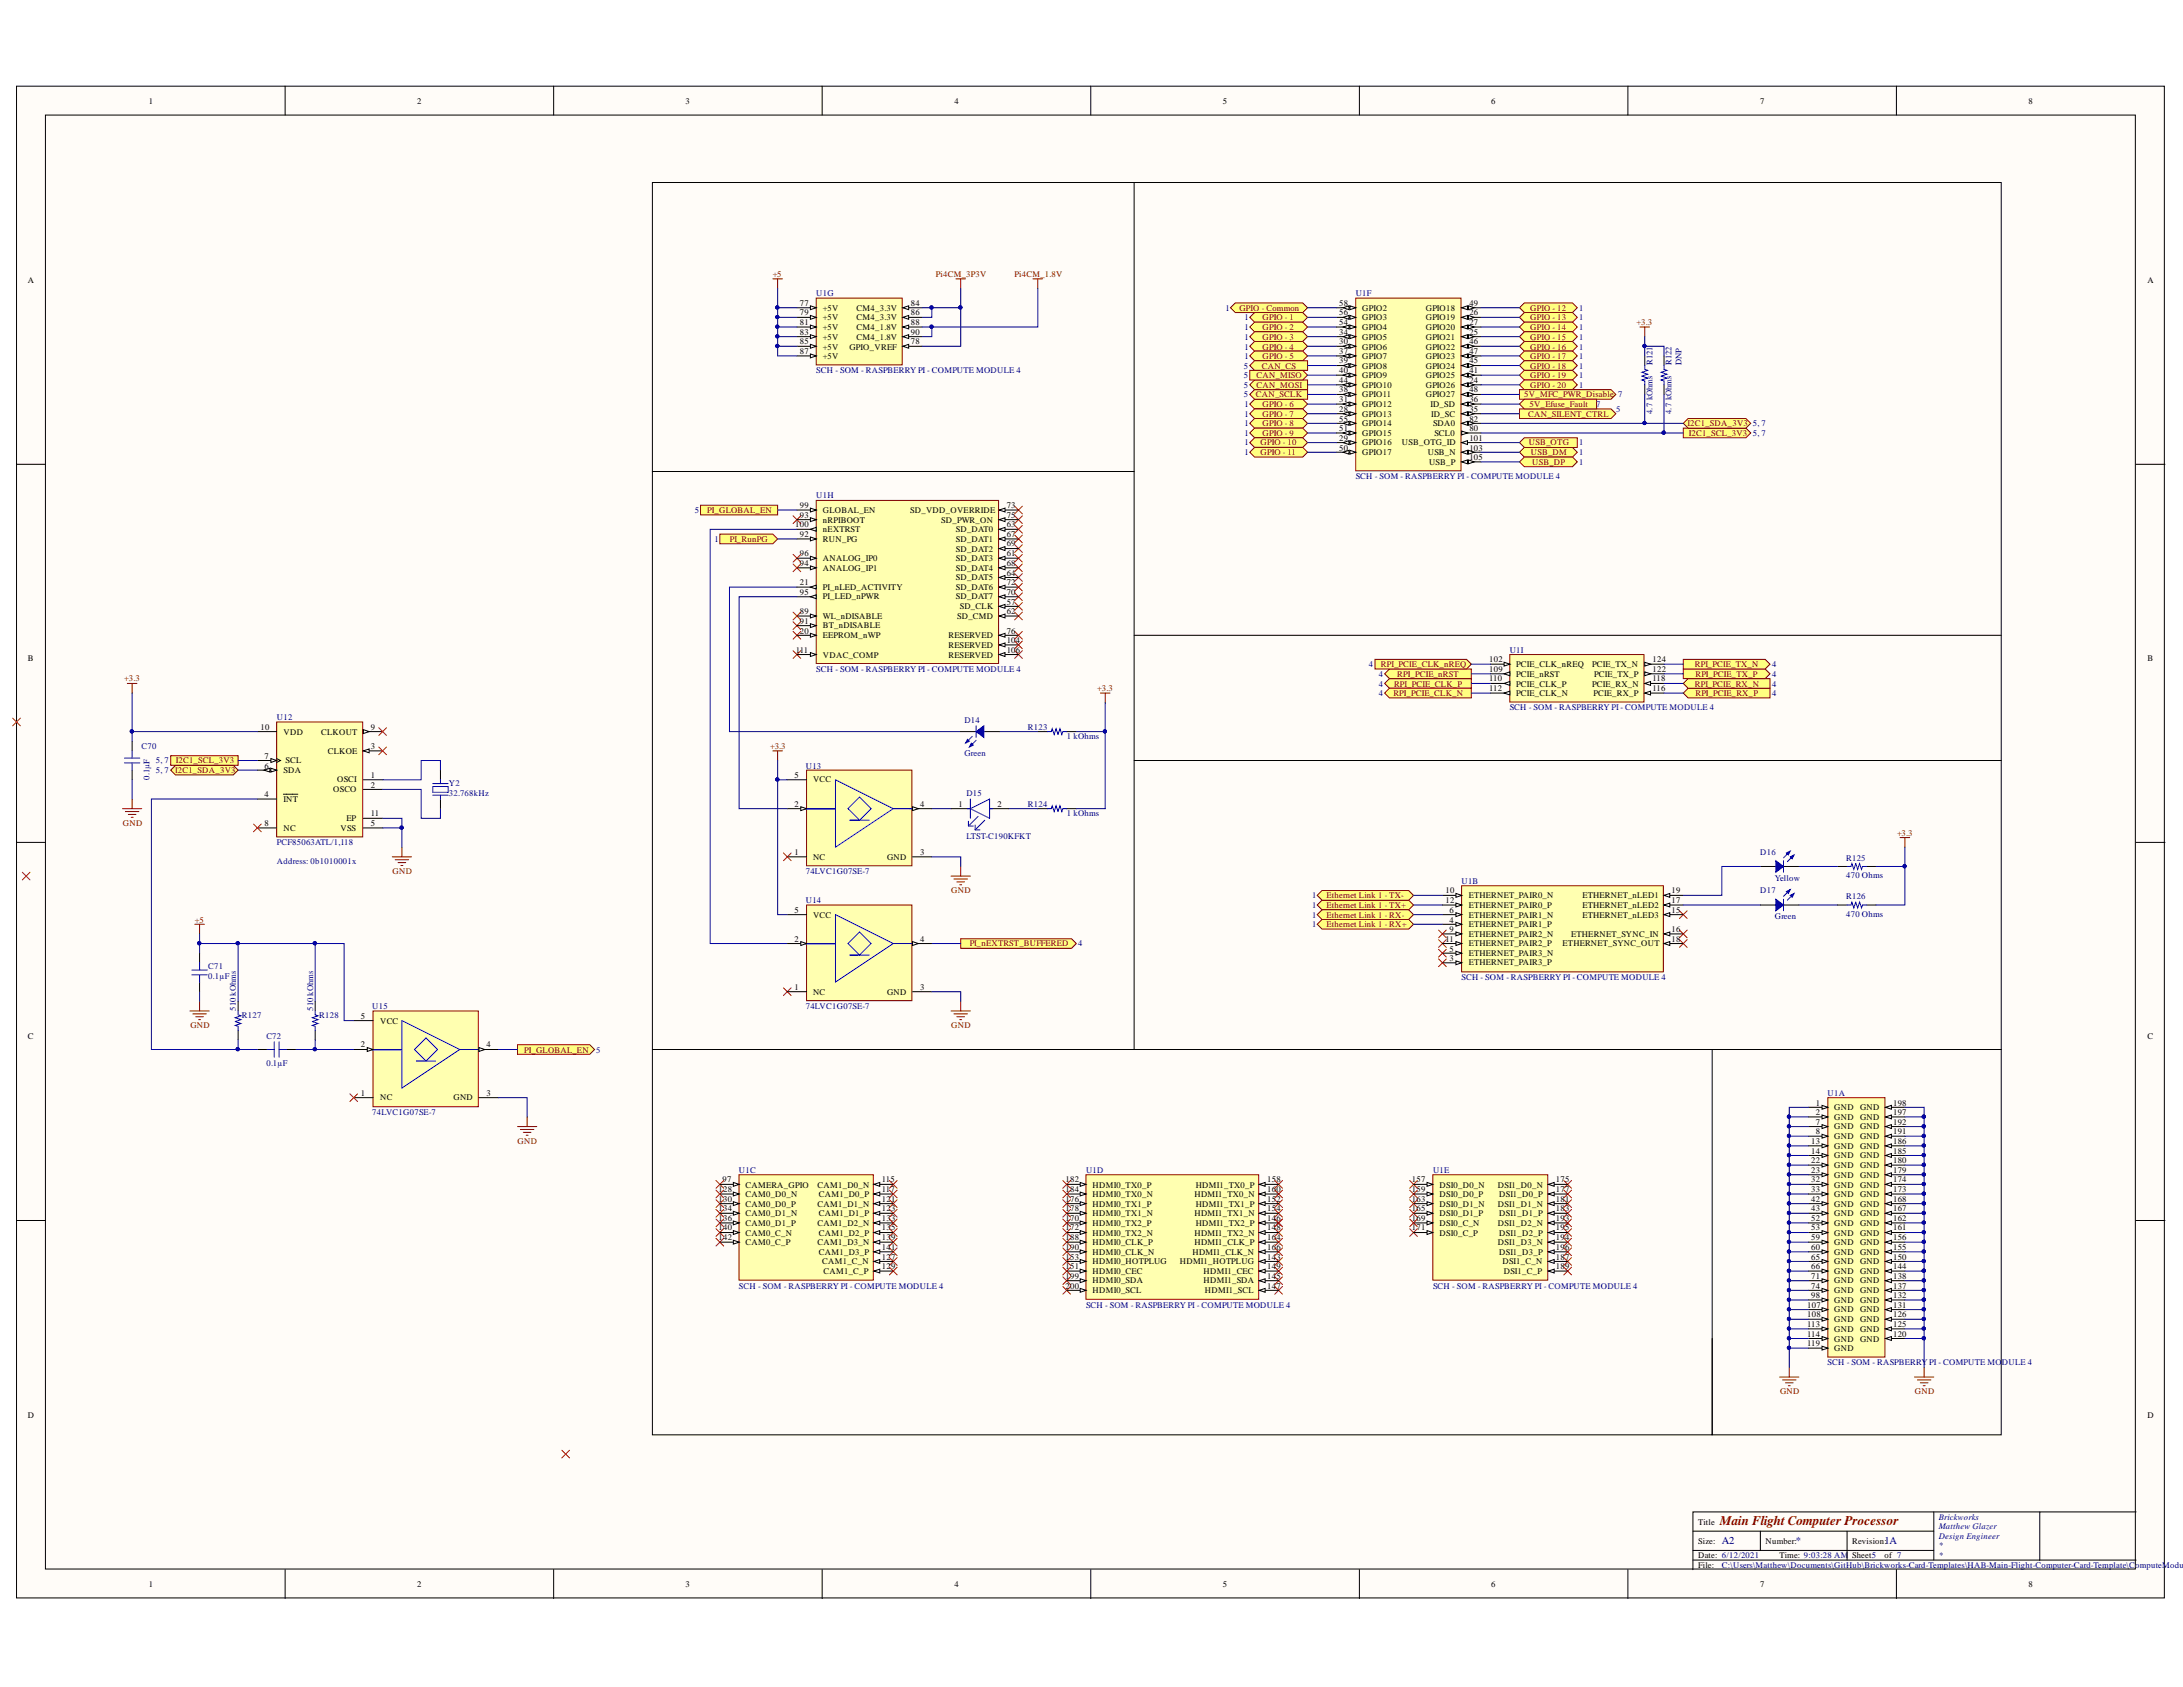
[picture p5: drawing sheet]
<svg xmlns="http://www.w3.org/2000/svg" width="279mm" height="216mm" viewBox="0 0 279 216" stroke-linecap="round" stroke-linejoin="round" font-family="sans-serif">
<defs><g id="words">
<text font-size="1.7" fill="#800000" x="220.1" y="195.1">Main Flight Computer Processor</text>
<g font-size="1.4" fill="#000080">
<text x="220.4" y="197.7">A2</text>
<text x="229.9" y="197.7">*</text>
<text x="241.2" y="197.7">1A</text>
</g>
<g font-size="1.1">
<text x="19" y="13.3">1</text>
<text x="53.4" y="13.3">2</text>
<text x="87.7" y="13.3">3</text>
<text x="122.2" y="13.3">4</text>
<text x="156.5" y="13.3">5</text>
<text x="190.9" y="13.3">6</text>
<text x="225.3" y="13.3">7</text>
<text x="259.6" y="13.3">8</text>
<text x="3.6" y="36.2">A</text>
<text x="102.4" y="39.2">77</text>
<text x="102.4" y="40.3">79</text>
<text x="102.4" y="41.6">81</text>
<text x="105.3" y="39.7">+5V</text>
<text x="105.3" y="41">+5V</text>
<text x="109.6" y="39.7">CM4_3.3V</text>
<text x="109.6" y="41">CM4_3.3V</text>
<text x="116.6" y="39.2">84</text>
<text x="116.6" y="40.3">86</text>
<text x="116.6" y="41.6">88</text>
<text x="171.4" y="41.6">54</text>
<text x="171.4" y="40.3">56</text>
<text x="171.4" y="39.2">58</text>
<text x="174.4" y="41">GPIO3</text>
<text x="174.4" y="39.7">GPIO2</text>
<text x="182.5" y="41">GPIO19</text>
<text x="182.5" y="39.7">GPIO18</text>
<text x="188.1" y="40.3">26</text>
<text x="188.1" y="41.6">27</text>
<text x="188.1" y="39.2">49</text>
<text x="274.9" y="36.2">A</text>
<text x="102.4" y="42.9">83</text>
<text x="102.4" y="44.1">85</text>
<text x="102.4" y="45.3">87</text>
<text x="105.3" y="42.2">+5V</text>
<text x="105.3" y="43.5">+5V</text>
<text x="105.3" y="44.7">+5V</text>
<text x="105.3" y="45.9">+5V</text>
<text x="108.7" y="44.7">GPIO_VREF</text>
<text x="109.6" y="42.2">CM4_1.8V</text>
<text x="109.6" y="43.5">CM4_1.8V</text>
<text x="116.6" y="42.9">90</text>
<text x="116.6" y="44.1">78</text>
<text x="171.4" y="44.1">30</text>
<text x="171.4" y="42.9">34</text>
<text x="171.4" y="45.3">37</text>
<text x="171.4" y="46.5">39</text>
<text x="171.4" y="47.8">40</text>
<text x="174.4" y="44.7">GPIO6</text>
<text x="174.4" y="43.5">GPIO5</text>
<text x="174.4" y="45.9">GPIO7</text>
<text x="174.4" y="47.2">GPIO8</text>
<text x="174.4" y="42.2">GPIO4</text>
<text x="182.5" y="43.5">GPIO21</text>
<text x="182.5" y="42.2">GPIO20</text>
<text x="182.5" y="47.2">GPIO24</text>
<text x="182.5" y="44.7">GPIO22</text>
<text x="182.5" y="45.9">GPIO23</text>
<text x="188.1" y="42.9">25</text>
<text x="188.1" y="47.8">41</text>
<text x="188.1" y="46.5">45</text>
<text x="188.1" y="44.1">46</text>
<text x="188.1" y="45.3">47</text>
<text x="171.4" y="52.7">28</text>
<text x="171.4" y="51.5">31</text>
<text x="171.4" y="50.2">38</text>
<text x="171.4" y="49">44</text>
<text x="171.4" y="54">55</text>
<text x="174.4" y="53.4">GPIO13</text>
<text x="174.4" y="52.1">GPIO12</text>
<text x="174.4" y="50.8">GPIO11</text>
<text x="174.4" y="48.4">GPIO9</text>
<text x="174.4" y="49.6">GPIO10</text>
<text x="182.5" y="49.6">GPIO26</text>
<text x="182.5" y="48.4">GPIO25</text>
<text x="182.5" y="50.8">GPIO27</text>
<text x="183.1" y="52.1">ID_SD</text>
<text x="183.2" y="53.4">ID_SC</text>
<text x="188.1" y="49">24</text>
<text x="188.1" y="50.2">48</text>
<text x="188.1" y="52.7">35</text>
<text x="188.1" y="51.5">36</text>
<text x="188.1" y="54">82</text>
<text x="171.4" y="56.4">29</text>
<text x="171.4" y="57.7">50</text>
<text x="171.4" y="55.1">51</text>
<text x="174.4" y="57">GPIO16</text>
<text x="174.4" y="58.3">GPIO17</text>
<text x="174.4" y="55.8">GPIO15</text>
<text x="174.4" y="54.5">GPIO14</text>
<text x="179.4" y="57">USB_OTG_ID</text>
<text x="182.7" y="58.3">USB_N</text>
<text x="182.9" y="59.5">USB_P</text>
<text x="183.4" y="54.5">SDA0</text>
<text x="183.6" y="55.8">SCL0</text>
<text x="188.1" y="55.1">80</text>
<text x="188.1" y="56.4">101</text>
<text x="188.1" y="57.7">103</text>
<text x="188.1" y="58.9">105</text>
<text x="102.4" y="65">99</text>
<text x="105.3" y="65.6">GLOBAL_EN</text>
<text x="116.5" y="65.6">SD_VDD_OVERRIDE</text>
<text x="128.8" y="65">73</text>
<text x="101.8" y="67.5">100</text>
<text x="102.4" y="68.8">92</text>
<text x="102.4" y="66.3">93</text>
<text x="102.4" y="71.2">96</text>
<text x="105.3" y="69.3">RUN_PG</text>
<text x="105.3" y="66.9">nRPIBOOT</text>
<text x="105.3" y="71.8">ANALOG_IP0</text>
<text x="105.3" y="68.1">nEXTRST</text>
<text x="120.5" y="66.9">SD_PWR_ON</text>
<text x="122.3" y="71.8">SD_DAT3</text>
<text x="122.3" y="68.1">SD_DAT0</text>
<text x="122.3" y="69.3">SD_DAT1</text>
<text x="122.3" y="70.6">SD_DAT2</text>
<text x="128.8" y="71.2">61</text>
<text x="128.8" y="67.5">63</text>
<text x="128.8" y="68.8">67</text>
<text x="128.8" y="69.9">69</text>
<text x="128.8" y="66.3">75</text>
<text x="102.4" y="72.4">94</text>
<text x="102.4" y="76.1">95</text>
<text x="102.4" y="74.9">21</text>
<text x="105.3" y="73.1">ANALOG_IP1</text>
<text x="105.3" y="76.7">PI_LED_nPWR</text>
<text x="105.3" y="75.5">PI_nLED_ACTIVITY</text>
<text x="122.3" y="74.3">SD_DAT5</text>
<text x="122.3" y="73.1">SD_DAT4</text>
<text x="122.3" y="76.7">SD_DAT7</text>
<text x="122.3" y="75.5">SD_DAT6</text>
<text x="122.8" y="78">SD_CLK</text>
<text x="128.8" y="77.4">57</text>
<text x="128.8" y="73.7">64</text>
<text x="128.8" y="72.4">68</text>
<text x="128.8" y="76.1">70</text>
<text x="128.8" y="74.9">72</text>
<text x="101.9" y="83.6">111</text>
<text x="102.4" y="78.6">89</text>
<text x="102.4" y="79.8">91</text>
<text x="102.4" y="81.1">20</text>
<text x="105.3" y="79.2">WL_nDISABLE</text>
<text x="105.3" y="80.4">BT_nDISABLE</text>
<text x="105.3" y="81.7">EEPROM_nWP</text>
<text x="121.4" y="81.7">RESERVED</text>
<text x="121.4" y="82.9">RESERVED</text>
<text x="122.5" y="79.2">SD_CMD</text>
<text x="128.8" y="78.6">62</text>
<text x="128.8" y="81.1">76</text>
<text x="128.8" y="82.3">104</text>
<text x="128.8" y="83.6">106</text>
<text x="3.6" y="84.6">B</text>
<text x="105.3" y="84.1">VDAC_COMP</text>
<text x="121.4" y="84.1">RESERVED</text>
<text x="190.6" y="84.7">102</text>
<text x="190.6" y="86">109</text>
<text x="190.6" y="87.2">110</text>
<text x="190.6" y="88.5">112</text>
<text x="194.1" y="85.4">PCIE_CLK_nREQ</text>
<text x="194.1" y="86.6">PCIE_nRST</text>
<text x="194.1" y="87.9">PCIE_CLK_P</text>
<text x="194.1" y="89.1">PCIE_CLK_N</text>
<text x="203.8" y="87.9">PCIE_RX_N</text>
<text x="203.8" y="85.4">PCIE_TX_N</text>
<text x="204" y="89.1">PCIE_RX_P</text>
<text x="204.1" y="86.6">PCIE_TX_P</text>
<text x="211.5" y="88.5">116</text>
<text x="211.5" y="87.2">118</text>
<text x="211.5" y="86">122</text>
<text x="211.5" y="84.7">124</text>
<text x="274.9" y="84.6">B</text>
<text x="33.3" y="93.4">10</text>
<text x="36.3" y="94">VDD</text>
<text x="41.1" y="94">CLKOUT</text>
<text x="47.5" y="95.8">3</text>
<text x="47.5" y="93.4">9</text>
<text x="33.8" y="102">4</text>
<text x="33.8" y="97.1">7</text>
<text x="33.8" y="98.4">6</text>
<text x="36.3" y="98.9">SDA</text>
<text x="36.5" y="97.7">SCL</text>
<text x="42" y="96.5">CLKOE</text>
<text x="42.6" y="101.4">OSCO</text>
<text x="43.1" y="100.1">OSCI</text>
<text x="47.5" y="99.5">1</text>
<text x="47.5" y="100.8">2</text>
<text x="101.7" y="99.5">5</text>
<text x="104.1" y="100.1">VCC</text>
<text x="33.8" y="105.7">8</text>
<text x="36.3" y="102.7">INT</text>
<text x="36.3" y="106.3">NC</text>
<text x="43.6" y="106.3">VSS</text>
<text x="44.3" y="105.1">EP</text>
<text x="47.5" y="104.4">11</text>
<text x="47.5" y="105.7">5</text>
<text x="101.7" y="103.3">2</text>
<text x="117.8" y="103.3">4</text>
<text x="122.7" y="103.3">1</text>
<text x="127.7" y="103.3">2</text>
<text x="101.7" y="109.4">1</text>
<text x="104.1" y="110">NC</text>
<text x="113.5" y="110">GND</text>
<text x="117.8" y="109.4">3</text>
<text x="101.7" y="116.8">5</text>
<text x="104.1" y="117.5">VCC</text>
<text x="185" y="114.3">10</text>
<text x="185" y="115.6">12</text>
<text x="185.5" y="118.1">4</text>
<text x="185.5" y="116.8">6</text>
<text x="185.5" y="119.2">9</text>
<text x="188" y="118.7">ETHERNET_PAIR1_P</text>
<text x="188" y="117.5">ETHERNET_PAIR1_N</text>
<text x="188" y="119.9">ETHERNET_PAIR2_N</text>
<text x="188" y="114.9">ETHERNET_PAIR0_N</text>
<text x="188" y="116.2">ETHERNET_PAIR0_P</text>
<text x="201.1" y="119.9">ETHERNET_SYNC_IN</text>
<text x="202.5" y="117.5">ETHERNET_nLED3</text>
<text x="202.5" y="116.2">ETHERNET_nLED2</text>
<text x="202.5" y="114.9">ETHERNET_nLED1</text>
<text x="214" y="116.8">15</text>
<text x="214" y="119.2">16</text>
<text x="214" y="115.6">17</text>
<text x="214" y="114.3">19</text>
<text x="101.7" y="120.5">2</text>
<text x="117.8" y="120.5">4</text>
<text x="185" y="120.5">11</text>
<text x="185.5" y="123">3</text>
<text x="185.5" y="121.8">5</text>
<text x="188" y="123.6">ETHERNET_PAIR3_P</text>
<text x="188" y="122.4">ETHERNET_PAIR3_N</text>
<text x="188" y="121.1">ETHERNET_PAIR2_P</text>
<text x="200" y="121.1">ETHERNET_SYNC_OUT</text>
<text x="214" y="120.5">18</text>
<text x="46.2" y="130.4">5</text>
<text x="48.6" y="131">VCC</text>
<text x="101.7" y="126.7">1</text>
<text x="104.1" y="127.3">NC</text>
<text x="113.5" y="127.3">GND</text>
<text x="117.8" y="126.7">3</text>
<text x="3.6" y="133">C</text>
<text x="46.2" y="134">2</text>
<text x="62.3" y="134">4</text>
<text x="274.9" y="133">C</text>
<text x="46.2" y="140.2">1</text>
<text x="48.6" y="140.8">NC</text>
<text x="58" y="140.8">GND</text>
<text x="62.3" y="140.2">3</text>
<text x="232.4" y="141.5">1</text>
<text x="232.4" y="142.7">2</text>
<text x="232.4" y="143.9">7</text>
<text x="234.8" y="142.1">GND</text>
<text x="234.8" y="143.4">GND</text>
<text x="238.1" y="143.4">GND</text>
<text x="238.1" y="142.1">GND</text>
<text x="242.3" y="143.9">192</text>
<text x="242.3" y="142.7">197</text>
<text x="242.3" y="141.5">198</text>
<text x="231.8" y="146.4">13</text>
<text x="231.8" y="147.7">14</text>
<text x="231.8" y="148.8">22</text>
<text x="232.4" y="145.1">8</text>
<text x="234.8" y="144.5">GND</text>
<text x="234.8" y="145.8">GND</text>
<text x="234.8" y="147">GND</text>
<text x="234.8" y="148.3">GND</text>
<text x="234.8" y="149.5">GND</text>
<text x="238.1" y="149.5">GND</text>
<text x="238.1" y="148.3">GND</text>
<text x="238.1" y="147">GND</text>
<text x="238.1" y="145.8">GND</text>
<text x="238.1" y="144.5">GND</text>
<text x="242.3" y="148.8">180</text>
<text x="242.3" y="147.7">185</text>
<text x="242.3" y="146.4">186</text>
<text x="242.3" y="145.1">191</text>
<text x="92" y="152.6">128</text>
<text x="92" y="153.8">130</text>
<text x="92" y="155">134</text>
<text x="92.5" y="151.3">97</text>
<text x="95.4" y="152">CAMERA_GPIO</text>
<text x="95.4" y="153.2">CAM0_D0_N</text>
<text x="95.4" y="154.4">CAM0_D0_P</text>
<text x="95.4" y="155.6">CAM0_D1_N</text>
<text x="104.6" y="152">CAM1_D0_N</text>
<text x="104.6" y="154.4">CAM1_D1_N</text>
<text x="104.8" y="153.2">CAM1_D0_P</text>
<text x="104.8" y="155.6">CAM1_D1_P</text>
<text x="112.9" y="151.3">115</text>
<text x="112.9" y="152.6">117</text>
<text x="112.9" y="153.8">121</text>
<text x="112.9" y="155">123</text>
<text x="136.4" y="153.8">176</text>
<text x="136.4" y="155">178</text>
<text x="136.4" y="151.3">182</text>
<text x="136.4" y="152.6">184</text>
<text x="139.8" y="154.4">HDMI0_TX1_P</text>
<text x="139.8" y="155.6">HDMI0_TX1_N</text>
<text x="139.8" y="152">HDMI0_TX0_P</text>
<text x="139.8" y="153.2">HDMI0_TX0_N</text>
<text x="152.9" y="155.6">HDMI1_TX1_N</text>
<text x="152.9" y="153.2">HDMI1_TX0_N</text>
<text x="153" y="154.4">HDMI1_TX1_P</text>
<text x="153" y="152">HDMI1_TX0_P</text>
<text x="162.2" y="153.8">152</text>
<text x="162.2" y="155">154</text>
<text x="162.2" y="151.3">158</text>
<text x="162.2" y="152.6">160</text>
<text x="180.7" y="151.3">157</text>
<text x="180.7" y="152.6">159</text>
<text x="180.7" y="153.8">163</text>
<text x="180.7" y="155">165</text>
<text x="184.3" y="152">DSI0_D0_N</text>
<text x="184.3" y="153.2">DSI0_D0_P</text>
<text x="184.3" y="154.4">DSI0_D1_N</text>
<text x="184.3" y="155.6">DSI0_D1_P</text>
<text x="191.7" y="152">DSI1_D0_N</text>
<text x="191.7" y="154.4">DSI1_D1_N</text>
<text x="191.9" y="153.2">DSI1_D0_P</text>
<text x="191.9" y="155.6">DSI1_D1_P</text>
<text x="199.1" y="151.3">175</text>
<text x="199.1" y="152.6">177</text>
<text x="199.1" y="153.8">181</text>
<text x="199.1" y="155">183</text>
<text x="231.8" y="150.1">23</text>
<text x="231.8" y="151.3">32</text>
<text x="231.8" y="152.6">33</text>
<text x="231.8" y="153.8">42</text>
<text x="231.8" y="155">43</text>
<text x="234.8" y="150.7">GND</text>
<text x="234.8" y="152">GND</text>
<text x="234.8" y="153.2">GND</text>
<text x="234.8" y="154.4">GND</text>
<text x="234.8" y="155.6">GND</text>
<text x="238.1" y="155.6">GND</text>
<text x="238.1" y="154.4">GND</text>
<text x="238.1" y="153.2">GND</text>
<text x="238.1" y="152">GND</text>
<text x="238.1" y="150.7">GND</text>
<text x="242.3" y="155">167</text>
<text x="242.3" y="153.8">168</text>
<text x="242.3" y="152.6">173</text>
<text x="242.3" y="151.3">174</text>
<text x="242.3" y="150.1">179</text>
<text x="92" y="156.3">136</text>
<text x="92" y="157.5">140</text>
<text x="92" y="158.7">142</text>
<text x="95.4" y="156.9">CAM0_D1_P</text>
<text x="95.4" y="158.2">CAM0_C_N</text>
<text x="95.4" y="159.3">CAM0_C_P</text>
<text x="104.6" y="156.9">CAM1_D2_N</text>
<text x="104.6" y="159.3">CAM1_D3_N</text>
<text x="104.8" y="158.2">CAM1_D2_P</text>
<text x="104.8" y="160.6">CAM1_D3_P</text>
<text x="105.2" y="161.8">CAM1_C_N</text>
<text x="112.9" y="161.2">127</text>
<text x="112.9" y="156.3">133</text>
<text x="112.9" y="157.5">135</text>
<text x="112.9" y="158.7">139</text>
<text x="112.9" y="159.9">141</text>
<text x="136.4" y="161.2">153</text>
<text x="136.4" y="156.3">170</text>
<text x="136.4" y="157.5">172</text>
<text x="136.4" y="158.7">188</text>
<text x="136.4" y="159.9">190</text>
<text x="139.8" y="161.8">HDMI0_HOTPLUG</text>
<text x="139.8" y="156.9">HDMI0_TX2_P</text>
<text x="139.8" y="158.2">HDMI0_TX2_N</text>
<text x="139.8" y="159.3">HDMI0_CLK_P</text>
<text x="139.8" y="160.6">HDMI0_CLK_N</text>
<text x="151" y="161.8">HDMI1_HOTPLUG</text>
<text x="152.6" y="160.6">HDMI1_CLK_N</text>
<text x="152.9" y="158.2">HDMI1_TX2_N</text>
<text x="152.9" y="159.3">HDMI1_CLK_P</text>
<text x="153" y="156.9">HDMI1_TX2_P</text>
<text x="162.2" y="161.2">143</text>
<text x="162.2" y="156.3">146</text>
<text x="162.2" y="157.5">148</text>
<text x="162.2" y="158.7">164</text>
<text x="162.2" y="159.9">166</text>
<text x="180.7" y="156.3">169</text>
<text x="180.7" y="157.5">171</text>
<text x="184.3" y="156.9">DSI0_C_N</text>
<text x="184.3" y="158.2">DSI0_C_P</text>
<text x="191.7" y="156.9">DSI1_D2_N</text>
<text x="191.7" y="159.3">DSI1_D3_N</text>
<text x="191.9" y="160.6">DSI1_D3_P</text>
<text x="191.9" y="158.2">DSI1_D2_P</text>
<text x="192.3" y="161.8">DSI1_C_N</text>
<text x="199.1" y="159.9">196</text>
<text x="199.1" y="161.2">187</text>
<text x="199.1" y="156.3">193</text>
<text x="199.1" y="158.7">194</text>
<text x="199.1" y="157.5">195</text>
<text x="231.8" y="156.3">52</text>
<text x="231.8" y="157.5">53</text>
<text x="231.8" y="158.7">59</text>
<text x="231.8" y="159.9">60</text>
<text x="231.8" y="161.2">65</text>
<text x="234.8" y="156.9">GND</text>
<text x="234.8" y="158.2">GND</text>
<text x="234.8" y="159.3">GND</text>
<text x="234.8" y="160.6">GND</text>
<text x="234.8" y="161.8">GND</text>
<text x="238.1" y="161.8">GND</text>
<text x="238.1" y="160.6">GND</text>
<text x="238.1" y="159.3">GND</text>
<text x="238.1" y="158.2">GND</text>
<text x="238.1" y="156.9">GND</text>
<text x="242.3" y="161.2">150</text>
<text x="242.3" y="159.9">155</text>
<text x="242.3" y="158.7">156</text>
<text x="242.3" y="157.5">161</text>
<text x="242.3" y="156.3">162</text>
<text x="105.4" y="163.1">CAM1_C_P</text>
<text x="112.9" y="162.5">129</text>
<text x="136.4" y="162.5">151</text>
<text x="136.4" y="163.7">199</text>
<text x="136.4" y="164.9">200</text>
<text x="139.8" y="163.1">HDMI0_CEC</text>
<text x="139.8" y="164.2">HDMI0_SDA</text>
<text x="139.8" y="165.5">HDMI0_SCL</text>
<text x="154.1" y="164.2">HDMI1_SDA</text>
<text x="154.1" y="163.1">HDMI1_CEC</text>
<text x="154.2" y="165.5">HDMI1_SCL</text>
<text x="162.2" y="163.7">145</text>
<text x="162.2" y="164.9">147</text>
<text x="162.2" y="162.5">149</text>
<text x="192.5" y="163.1">DSI1_C_P</text>
<text x="199.1" y="162.5">189</text>
<text x="231.3" y="167.4">107</text>
<text x="231.8" y="162.5">66</text>
<text x="231.8" y="163.7">71</text>
<text x="231.8" y="164.9">74</text>
<text x="231.8" y="166.1">98</text>
<text x="234.8" y="163.1">GND</text>
<text x="234.8" y="164.2">GND</text>
<text x="234.8" y="165.5">GND</text>
<text x="234.8" y="166.8">GND</text>
<text x="234.8" y="168">GND</text>
<text x="238.1" y="168">GND</text>
<text x="238.1" y="166.8">GND</text>
<text x="238.1" y="165.5">GND</text>
<text x="238.1" y="164.2">GND</text>
<text x="238.1" y="163.1">GND</text>
<text x="242.3" y="167.4">131</text>
<text x="242.3" y="166.1">132</text>
<text x="242.3" y="164.9">137</text>
<text x="242.3" y="163.7">138</text>
<text x="242.3" y="162.5">144</text>
<text x="231.3" y="168.6">108</text>
<text x="231.3" y="169.8">113</text>
<text x="231.3" y="171.1">114</text>
<text x="231.3" y="172.3">119</text>
<text x="234.8" y="169.2">GND</text>
<text x="234.8" y="170.4">GND</text>
<text x="234.8" y="171.7">GND</text>
<text x="234.8" y="172.9">GND</text>
<text x="238.1" y="171.7">GND</text>
<text x="238.1" y="170.4">GND</text>
<text x="238.1" y="169.2">GND</text>
<text x="242.3" y="171.1">120</text>
<text x="242.3" y="169.8">125</text>
<text x="242.3" y="168.6">126</text>
<text x="3.6" y="181.4">D</text>
<text x="274.9" y="181.4">D</text>
<text x="217.3" y="195.1">Title</text>
<text x="217.3" y="197.6">Size:</text>
<text x="226" y="197.6">Number:</text>
<text x="237" y="197.6">Revision:</text>
<text x="19" y="203.1">1</text>
<text x="53.4" y="203.1">2</text>
<text x="87.7" y="203.1">3</text>
<text x="122.2" y="203.1">4</text>
<text x="156.5" y="203.1">5</text>
<text x="190.9" y="203.1">6</text>
<text x="217.3" y="199.4">Date: 6/12/2021</text>
<text x="217.3" y="200.6">File:</text>
<text x="225.3" y="203.1">7</text>
<text x="227.7" y="199.4">Time: 9:03:28 AM</text>
<text x="237" y="199.4">Sheet5</text>
<text x="241.2" y="199.4">of 7</text>
<text x="259.6" y="203.1">8</text>
</g>
<g font-size="1.1" fill="#800000">
<text x="98.9" y="35.4">+5</text>
<text x="119.8" y="35.4">Pi4CM_3P3V</text>
<text x="129.9" y="35.4">Pi4CM_1.8V</text>
<text x="158.6" y="39.7">GPIO - Common</text>
<text x="161.6" y="41">GPIO - 1</text>
<text x="195.8" y="39.7">GPIO - 12</text>
<text x="195.8" y="41">GPIO - 13</text>
<text x="209.5" y="41.6">+3.3</text>
<text x="161.5" y="47.2">CAN_CS</text>
<text x="161.6" y="44.7">GPIO - 4</text>
<text x="161.6" y="45.9">GPIO - 5</text>
<text x="161.6" y="42.2">GPIO - 2</text>
<text x="161.6" y="43.5">GPIO - 3</text>
<text x="195.8" y="42.2">GPIO - 14</text>
<text x="195.8" y="43.5">GPIO - 15</text>
<text x="195.8" y="44.7">GPIO - 16</text>
<text x="195.8" y="45.9">GPIO - 17</text>
<text x="195.8" y="47.2">GPIO - 18</text>
<text x="160.7" y="50.8">CAN_SCLK</text>
<text x="160.8" y="49.6">CAN_MOSI</text>
<text x="160.8" y="48.4">CAN_MISO</text>
<text x="161.6" y="52.1">GPIO - 6</text>
<text x="161.6" y="53.4">GPIO - 7</text>
<text x="195.1" y="50.8">5V_MFC_PWR_Disable 7</text>
<text x="195.6" y="53.4">CAN_SILENT_CTRL</text>
<text x="195.8" y="52.1">5V_Efuse_Fault</text>
<text x="195.8" y="48.4">GPIO - 19</text>
<text x="195.8" y="49.6">GPIO - 20</text>
<text x="161.3" y="57">GPIO - 10</text>
<text x="161.3" y="58.3">GPIO - 11</text>
<text x="161.6" y="54.5">GPIO - 8</text>
<text x="161.6" y="55.8">GPIO - 9</text>
<text x="195.7" y="57">USB_OTG</text>
<text x="195.9" y="58.3">USB_DM</text>
<text x="196.1" y="59.5">USB_DP</text>
<text x="216" y="54.5">I2C1_SDA_3V3</text>
<text x="216.2" y="55.8">I2C1_SCL_3V3</text>
<text x="90.5" y="65.6">PI_GLOBAL_EN</text>
<text x="93.4" y="69.3">PI_RunPG</text>
<text x="15.9" y="87.2">+3.3</text>
<text x="140.4" y="88.5">+3.3</text>
<text x="176.7" y="85.4">RPI_PCIE_CLK_nREQ</text>
<text x="178.3" y="89.1">RPI_PCIE_CLK_N</text>
<text x="178.4" y="87.9">RPI_PCIE_CLK_P</text>
<text x="178.8" y="86.6">RPI_PCIE_nRST</text>
<text x="216.9" y="87.9">RPI_PCIE_RX_N</text>
<text x="216.9" y="85.4">RPI_PCIE_TX_N</text>
<text x="217" y="89.1">RPI_PCIE_RX_P</text>
<text x="217" y="86.6">RPI_PCIE_TX_P</text>
<text x="98.6" y="95.8">+3.3</text>
<text x="22.4" y="98.9">I2C1_SDA_3V3</text>
<text x="22.5" y="97.7">I2C1_SCL_3V3</text>
<text x="15.7" y="105.7">GND</text>
<text x="242.8" y="107">+3.3</text>
<text x="50.3" y="111.9">GND</text>
<text x="25" y="118.1">+5</text>
<text x="121.7" y="114.3">GND</text>
<text x="169.8" y="116.2">Ethernet Link 1 - TX+</text>
<text x="169.8" y="114.9">Ethernet Link 1 - TX-</text>
<text x="169.8" y="118.7">Ethernet Link 1 - RX+</text>
<text x="169.8" y="117.5">Ethernet Link 1 - RX-</text>
<text x="124.1" y="121.1">PI_nEXTRST_BUFFERED</text>
<text x="24.4" y="131.6">GND</text>
<text x="121.7" y="131.6">GND</text>
<text x="67.1" y="134.7">PI_GLOBAL_EN</text>
<text x="66.2" y="146.4">GND</text>
<text x="227.8" y="178.5">GND</text>
<text x="245.1" y="178.5">GND</text>
</g>
<g font-size="1.1" fill="#000080">
<text x="104.5" y="37.9">U1G</text>
<text x="156.8" y="39.7">1</text>
<text x="159.3" y="41">1</text>
<text x="173.5" y="37.9">U1F</text>
<text x="202.1" y="39.7">1</text>
<text x="202.1" y="41">1</text>
<text x="104.5" y="47.8">SCH - SOM - RASPBERRY PI - COMPUTE MODULE 4</text>
<text x="159.2" y="47.2">5</text>
<text x="159.3" y="44.7">1</text>
<text x="159.3" y="45.9">1</text>
<text x="159.3" y="42.2">1</text>
<text x="159.3" y="43.5">1</text>
<text x="202.1" y="42.2">1</text>
<text x="202.1" y="43.5">1</text>
<text x="202.1" y="44.7">1</text>
<text x="202.1" y="45.9">1</text>
<text x="202.1" y="47.2">1</text>
<text x="211.5" y="46.8" transform="rotate(-90 211.5 46.8)">R121</text>
<text x="214" y="46.8" transform="rotate(-90 214 46.8)">R122</text>
<text x="215.2" y="46.8" transform="rotate(-90 215.2 46.8)">DNP</text>
<text x="159.2" y="50.8">5</text>
<text x="159.2" y="49.6">5</text>
<text x="159.2" y="48.4">5</text>
<text x="159.3" y="52.1">1</text>
<text x="159.3" y="53.4">1</text>
<text x="202.1" y="48.4">1</text>
<text x="202.1" y="49.6">1</text>
<text x="204.3" y="52.1">7</text>
<text x="206.8" y="52.7">5</text>
<text x="211.5" y="52.9" transform="rotate(-90 211.5 52.9)">4.7 kOhms</text>
<text x="214" y="52.9" transform="rotate(-90 214 52.9)">4.7 kOhms</text>
<text x="159.3" y="54.5">1</text>
<text x="159.3" y="55.8">1</text>
<text x="159.3" y="57">1</text>
<text x="159.3" y="58.3">1</text>
<text x="202.1" y="58.3">1</text>
<text x="202.1" y="59.5">1</text>
<text x="202.1" y="57">1</text>
<text x="224.4" y="55.8">5, 7</text>
<text x="224.4" y="54.5">5, 7</text>
<text x="88.9" y="65.6">5</text>
<text x="104.5" y="63.8">U1H</text>
<text x="173.5" y="61.3">SCH - SOM - RASPBERRY PI - COMPUTE MODULE 4</text>
<text x="91.5" y="69.3">1</text>
<text x="193.2" y="83.6">U1I</text>
<text x="104.5" y="86">SCH - SOM - RASPBERRY PI - COMPUTE MODULE 4</text>
<text x="175.2" y="85.4">4</text>
<text x="176.5" y="87.9">4</text>
<text x="176.5" y="89.1">4</text>
<text x="176.5" y="86.6">4</text>
<text x="226.8" y="89.1">4</text>
<text x="226.8" y="87.9">4</text>
<text x="226.8" y="86.6">4</text>
<text x="226.8" y="85.4">4</text>
<text x="18.1" y="95.9">C70</text>
<text x="35.4" y="92.2">U12</text>
<text x="123.4" y="92.5">D14</text>
<text x="131.6" y="93.4">R123</text>
<text x="136.5" y="94.6">1 kOhms</text>
<text x="193.2" y="90.9">SCH - SOM - RASPBERRY PI - COMPUTE MODULE 4</text>
<text x="19.1" y="99.8" transform="rotate(-90 19.1 99.8)">0.1µF</text>
<text x="20" y="97.7">5, 7</text>
<text x="20" y="98.9">5, 7</text>
<text x="57.4" y="100.6">Y2</text>
<text x="57.4" y="101.9">32.768kHz</text>
<text x="103.1" y="98.4">U13</text>
<text x="123.4" y="96.7">Green</text>
<text x="123.7" y="101.9">D15</text>
<text x="123.7" y="107.3">LTST-C190KFKT</text>
<text x="131.6" y="103.3">R124</text>
<text x="136.5" y="104.4">1 kOhms</text>
<text x="35.4" y="108.2">PCF85063ATL/1,118</text>
<text x="35.4" y="110.6">Address: 0b1010001x</text>
<text x="103.1" y="111.9">74LVC1G07SE-7</text>
<text x="187" y="113.1">U1B</text>
<text x="225.3" y="109.4">D16</text>
<text x="227.1" y="112.7">Yellow</text>
<text x="236.3" y="112.4">470 Ohms</text>
<text x="236.3" y="110.2">R125</text>
<text x="103.1" y="115.6">U14</text>
<text x="167.9" y="116.2">1</text>
<text x="167.9" y="114.9">1</text>
<text x="167.9" y="118.7">1</text>
<text x="167.9" y="117.5">1</text>
<text x="225.3" y="114.3">D17</text>
<text x="227.1" y="117.6">Green</text>
<text x="236.3" y="117.3">470 Ohms</text>
<text x="236.3" y="115.1">R126</text>
<text x="26.6" y="125.3">0.1µF</text>
<text x="26.6" y="124.1">C71</text>
<text x="138" y="121.1">4</text>
<text x="187" y="125.4">SCH - SOM - RASPBERRY PI - COMPUTE MODULE 4</text>
<text x="30.2" y="129.4" transform="rotate(-90 30.2 129.4)">510 kOhms</text>
<text x="31" y="130.2">R127</text>
<text x="40.1" y="129.4" transform="rotate(-90 40.1 129.4)">510 kOhms</text>
<text x="40.9" y="130.2">R128</text>
<text x="47.6" y="129.1">U15</text>
<text x="103.1" y="129.1">74LVC1G07SE-7</text>
<text x="34.1" y="136.4">0.1µF</text>
<text x="34.1" y="132.9">C72</text>
<text x="76.3" y="134.7">5</text>
<text x="47.6" y="142.7">74LVC1G07SE-7</text>
<text x="233.9" y="140.2">U1A</text>
<text x="94.6" y="150.1">U1C</text>
<text x="139" y="150.1">U1D</text>
<text x="183.4" y="150.1">U1E</text>
<text x="94.6" y="164.9">SCH - SOM - RASPBERRY PI - COMPUTE MODULE 4</text>
<text x="139" y="167.4">SCH - SOM - RASPBERRY PI - COMPUTE MODULE 4</text>
<text x="183.4" y="164.9">SCH - SOM - RASPBERRY PI - COMPUTE MODULE 4</text>
<text x="233.9" y="174.7">SCH - SOM - RASPBERRY PI - COMPUTE MO</text>
<text x="256.2" y="174.7">DULE 4</text>
<text x="248.1" y="194.5">Brickworks</text>
<text x="248.1" y="195.7">Matthew Glazer</text>
<text x="248.1" y="197">Design Engineer</text>
<text x="220.4" y="200.6">C:\Users\Matthew\Documents\GitHub\Brickworks-Card-Templates\HAB-Main-Flight-Computer-Card-Template\ComputeModule.</text>
<text x="248.1" y="198.2">*</text>
<text x="248.1" y="199.4">*</text>
</g>
</g></defs>
<g fill="#fffcf8" stroke="#000" stroke-width=".13">
<path d="M2.1 11h274.9v193.5h-274.9z"/>
<path d="M5.8 14.7h267.5v186.1h-267.5z"/>
</g>
<g fill="none" stroke="#000" stroke-width=".13">
<path d="M36.5 11v3.7M70.9 11v3.7M105.2 11v3.7M139.6 11v3.7M174 11v3.7M208.4 11v3.7M242.7 11v3.7M2.1 59.4h3.7M273.4 59.4h3.7M2.1 107.8h3.7M273.4 107.8h3.7M2.1 156.2h3.7"/>
<path d="M273.4 156.2h3.7M216.7 196h30.8M216.7 199.7h56.7M216.7 198.4h30.8M225.3 196v2.4M236.4 196v3.7M247.5 193.5v6.2M261.1 193.5h-44.4v7.4M273.4 193.5h-12.3v6.2M36.5 200.9v3.7M70.9 200.9v3.7M105.2 200.9v3.7"/>
<path d="M139.6 200.9v3.7M174 200.9v3.7M208.4 200.9v3.7M242.7 200.9v3.7"/>
</g>
<path d="M227.8 176.2h2.4M228.1 176.6h1.8M228.5 177h1M228.9 177.3h.2M229 175v1.2M245 176.2h2.5M245.4 176.6h1.7M245.8 177h1M246.1 177.3h.3M246.3 175v1.2" fill="none" stroke="#800000" stroke-width=".13"/>
<g fill="none" stroke="#f00" stroke-width=".13">
<path d="M136 151.1l1 1M136 152.3l1 1M136 153.5l1 1M136 154.8l1 1M136 156l1 1M136 157.2l1 1M136 158.5l1 1M136 159.7l1 1M137 151.1l-1 1M137 152.3l-1 1M137 153.5l-1 1M137 154.8l-1 1"/>
<path d="M137 156l-1 1M137 157.2l-1 1M137 158.5l-1 1M137 159.7l-1 1M163.2 159.7l.9 1M163.2 158.5l.9 1M163.2 157.2l.9 1M163.2 156l.9 1M163.2 154.8l.9 1M163.2 153.5l.9 1M163.2 152.3l.9 1M163.2 151.1l.9 1"/>
<path d="M164.1 159.7l-.9 1M164.1 158.5l-.9 1M164.1 157.2l-.9 1M164.1 156l-.9 1M164.1 154.8l-.9 1M164.1 153.5l-.9 1M164.1 152.3l-.9 1M164.1 151.1l-.9 1M180.4 157.2l1 1M180.4 156l1 1M180.4 154.8l1 1M180.4 153.5l1 1"/>
<path d="M180.4 152.3l1 1M180.4 151.1l1 1M181.4 157.2l-1 1M181.4 156l-1 1M181.4 154.8l-1 1M181.4 153.5l-1 1M181.4 152.3l-1 1M181.4 151.1l-1 1M200.2 159.7l.9 1M200.2 158.5l.9 1M200.2 157.2l.9 1M200.2 156l.9 1"/>
<path d="M200.2 154.8l.9 1M200.2 153.5l.9 1M200.2 152.3l.9 1M200.2 151.1l.9 1M201.1 159.7l-.9 1M201.1 158.5l-.9 1M201.1 157.2l-.9 1M201.1 156l-.9 1M201.1 154.8l-.9 1M201.1 153.5l-.9 1M201.1 152.3l-.9 1M201.1 151.1l-.9 1"/>
<path d="M136 160.9l1 1M136 162.2l1 1M136 163.4l1 1M136 164.6l1 1M137 160.9l-1 1M137 162.2l-1 1M137 163.4l-1 1M137 164.6l-1 1M163.2 164.6l.9 1M163.2 163.4l.9 1M163.2 162.2l.9 1M163.2 160.9l.9 1"/>
<path d="M164.1 164.6l-.9 1M164.1 163.4l-.9 1M164.1 162.2l-.9 1M164.1 160.9l-.9 1M200.2 162.2l.9 1M200.2 160.9l.9 1M201.1 162.2l-.9 1M201.1 160.9l-.9 1"/>
</g>
<g fill="#ffff80" stroke="#800000" stroke-width=".13">
<path d="M160 44.3l.6-.6h6.1l.7 .6-.7 .6h-6.1z" fill-rule="evenodd"/>
<path d="M160 45.5l.6-.6h6.1l.7 .6-.7 .7h-6.1z" fill-rule="evenodd"/>
<path d="M160 51.7l.6-.6h6.1l.7 .6-.7 .6h-6.1z" fill-rule="evenodd"/>
<path d="M160 52.9l.6-.6h6.1l.7 .6-.7 .7h-6.1z" fill-rule="evenodd"/>
<path d="M160 54.2l.6-.6h6.1l.7 .6-.7 .6h-6.1z" fill-rule="evenodd"/>
<path d="M160 55.4l.6-.6h6.1l.7 .6-.7 .6h-6.1z" fill-rule="evenodd"/>
<path d="M160 56.6l.6-.6h6.1l.7 .6-.7 .7h-6.1z" fill-rule="evenodd"/>
<path d="M160 57.9l.6-.6h6.1l.7 .6-.7 .6h-6.1z" fill-rule="evenodd"/>
<path d="M194.5 39.4l.6-.6h6.2l.6 .6-.6 .6h-6.2z" fill-rule="evenodd"/>
<path d="M194.5 40.6l.6-.6h6.2l.6 .6-.6 .6h-6.2z" fill-rule="evenodd"/>
<path d="M194.5 41.9l.6-.7h6.2l.6 .7-.6 .6h-6.2z" fill-rule="evenodd"/>
<path d="M194.5 43.1l.6-.6h6.2l.6 .6-.6 .6h-6.2z" fill-rule="evenodd"/>
<path d="M194.5 44.3l.6-.6h6.2l.6 .6-.6 .6h-6.2z" fill-rule="evenodd"/>
<path d="M194.5 45.5l.6-.6h6.2l.6 .6-.6 .7h-6.2z" fill-rule="evenodd"/>
<path d="M194.5 46.8l.6-.6h6.2l.6 .6-.6 .6h-6.2z" fill-rule="evenodd"/>
<path d="M194.5 48l.6-.6h6.2l.6 .6-.6 .6h-6.2z" fill-rule="evenodd"/>
<path d="M194.5 49.2l.6-.6h6.2l.6 .6-.6 .7h-6.2z" fill-rule="evenodd"/>
<path d="M157.5 39.4l.6-.6h8.6l.7 .6-.7 .6h-8.6z" fill-rule="evenodd"/>
<path d="M160 40.6l.6-.6h6.1l.7 .6-.7 .6h-6.1z" fill-rule="evenodd"/>
<path d="M160 41.9l.6-.7h6.1l.7 .7-.7 .6h-6.1z" fill-rule="evenodd"/>
<path d="M160 43.1l.6-.6h6.1l.7 .6-.7 .6h-6.1z" fill-rule="evenodd"/>
<path d="M194.5 52.3h11.7l.6 .6-.6 .7h-11.7z" fill-rule="evenodd"/>
<path d="M194.5 49.9h11.7l.6 .6-.6 .6h-11.7z" fill-rule="evenodd"/>
<path d="M194.5 51.7l.6-.6h9.2v1.2h-9.2z" fill-rule="evenodd"/>
<path d="M194.5 57.9l.6-.6h6.2l.6 .6-.6 .6h-6.2z" fill-rule="evenodd"/>
<path d="M194.5 59.1l.6-.6h6.2l.6 .6-.6 .6h-6.2z" fill-rule="evenodd"/>
<path d="M215.4 54.8h8.1l.6 .6-.6 .6h-8.1z" fill-rule="evenodd"/>
<path d="M215.4 54.2l.7-.6h7.4l.6 .6-.6 .6h-7.4z" fill-rule="evenodd"/>
</g>
<path d="M210.5 45.5v1.3M210.5 49.2v1.3M213 45.5v1.3M213 49.2v1.3" fill="none" stroke="#000" stroke-width=".13"/>
<path d="M210.5 46.8v.5l.4 .1-.8 .2 .8 .3-.8 .2 .8 .3-.8 .2 .4 .2v.4M213 46.8v.5l.3 .1-.7 .2 .7 .3-.7 .2 .7 .3-.7 .2 .4 .2v.4" fill="none" stroke="#00f" stroke-width=".13"/>
<path d="M209.9 41.9h1.2M210.5 41.9v1.2" fill="none" stroke="#800000" stroke-width=".13"/>
<g fill="#ffff80" stroke="#800000" stroke-width=".13">
<path d="M160 50.5l.6-.6h6.8v1.2h-6.8z" fill-rule="evenodd"/>
<path d="M160 49.2l.6-.6h6.8v1.3h-6.8z" fill-rule="evenodd"/>
<path d="M160 47.4h6.7l.7 .6-.7 .6h-6.7z" fill-rule="evenodd"/>
<path d="M160 46.8l.6-.6h6.8v1.2h-6.8z" fill-rule="evenodd"/>
</g>
<g fill="none" stroke="#800000" stroke-width=".13">
<path d="M98.9 35.7h1.2M99.5 35.7v1.2M122.3 35.7h1.3M123 35.7v1.2M132.2 35.7h1.2M132.8 35.7v1.2M98.9 96.1h1.2M99.5 96.1v1.2M140.8 88.7h1.3M141.5 88.7v1.2M121.7 112.1h2.5M122.1 112.5h1.7"/>
<path d="M122.5 112.9h1M122.8 113.2h.3M123 110.9v1.2"/>
</g>
<g fill="none" stroke="#f00" stroke-width=".13">
<path d="M101.5 78.3l1 1M101.5 79.6l1 1M101.5 70.9l1 1M101.5 72.2l1 1M102.5 78.3l-1 1M102.5 79.6l-1 1M102.5 70.9l-1 1M102.5 72.2l-1 1M129.9 78.3l1 1M129.9 77.1l1 1M129.9 74.6l1 1M129.9 75.9l1 1"/>
<path d="M129.9 73.4l1 1M129.9 72.2l1 1M129.9 70.9l1 1M129.9 69.7l1 1M129.9 68.5l1 1M129.9 67.2l1 1M129.9 66l1 1M129.9 64.8l1 1M130.9 78.3l-1 1M130.9 77.1l-1 1M130.9 74.6l-1 1M130.9 75.9l-1 1"/>
<path d="M130.9 73.4l-1 1M130.9 72.2l-1 1M130.9 70.9l-1 1M130.9 69.7l-1 1M130.9 68.5l-1 1M130.9 67.2l-1 1M130.9 66l-1 1M130.9 64.8l-1 1M101.5 83.3l1 1M101.5 80.8l1 1M102.5 83.3l-1 1M102.5 80.8l-1 1"/>
<path d="M129.9 80.8l1 1M129.9 82l1 1M129.9 83.3l1 1M130.9 80.8l-1 1M130.9 82l-1 1M130.9 83.3l-1 1M100.3 109.2l1 1M101.3 109.2l-1 1M91.6 158.5l1 1M91.6 157.2l1 1M91.6 156l1 1M91.6 154.8l1 1"/>
<path d="M91.6 153.5l1 1M91.6 152.3l1 1M91.6 151.1l1 1M92.6 158.5l-1 1M92.6 157.2l-1 1M92.6 156l-1 1M92.6 154.8l-1 1M92.6 153.5l-1 1M92.6 152.3l-1 1M92.6 151.1l-1 1M113.8 159.7l1 1M113.8 158.5l1 1"/>
<path d="M113.8 157.2l1 1M113.8 156l1 1M113.8 154.8l1 1M113.8 153.5l1 1M113.8 152.3l1 1M113.8 151.1l1 1M114.8 159.7l-1 1M114.8 158.5l-1 1M114.8 157.2l-1 1M114.8 156l-1 1M114.8 154.8l-1 1M114.8 153.5l-1 1"/>
<path d="M114.8 152.3l-1 1M114.8 151.1l-1 1M113.8 162.2l1 1M113.8 160.9l1 1M114.8 162.2l-1 1M114.8 160.9l-1 1"/>
</g>
<path d="M132.8 93.6h1.3M136.5 93.6h1.3M121.7 103.5h2.5M126.7 103.5h2.4M132.8 103.5h1.3M136.5 103.5h1.3" fill="none" stroke="#000" stroke-width=".13"/>
<path d="M134.1 93.6h.5l.1-.3 .2 .7 .3-.7 .2 .7 .3-.7 .2 .7 .1-.4h.5M123.8 103.5h.4M123.9 105.7h.7M123.9 105.1v.6M124.2 103.5l2.5-1.2v2.4zM124.2 102.3v2.4M124.8 106.2h.6M124.8 105.6v.6M125.2 104.5l-1.3 1.2M126 105l-1.2 1.2M126.7 103.5h.3M134.1 103.5h.5l.1-.4 .2 .8 .3-.8 .2 .8 .3-.8 .2 .8 .1-.4h.5" fill="none" stroke="#00f" stroke-width=".13"/>
<g fill="#ffff80" stroke="#800000" stroke-width=".13">
<path d="M168.6 115.8l.6-.6h11.1l.6 .6-.6 .6h-11.1z" fill-rule="evenodd"/>
<path d="M168.6 114.6l.6-.6h11.1l.6 .6-.6 .6h-11.1z" fill-rule="evenodd"/>
<path d="M168.6 118.3l.6-.6h11.1l.6 .6-.6 .6h-11.1z" fill-rule="evenodd"/>
<path d="M168.6 117.1l.6-.7h11.1l.6 .7-.6 .6h-11.1z" fill-rule="evenodd"/>
</g>
<path d="M215 119l.9 1M215.9 119l-.9 1M215 120.3l.9 .9M215.9 120.3l-.9 .9" fill="none" stroke="#f00" stroke-width=".13"/>
<path d="M225.3 110.9h2M228.3 110.9h1.9" fill="none" stroke="#000" stroke-width=".13"/>
<path d="M228.3 110.2v1.4" fill="none" stroke="#00f" stroke-width=".13"/>
<path d="M227.3 110.2l1 .7-1 .7z" fill="#00f"/>
<path d="M227.3 110.2l1 .7-1 .7zM228.9 109.2l-.6 .6" fill="none" stroke="#00f" stroke-width=".13"/>
<path d="M228.6 109.2l.5-.3-.2 .5z" fill="#00f"/>
<path d="M228.6 109.2l.5-.3-.2 .5zM229.5 109.5l-.7 .8" fill="none" stroke="#00f" stroke-width=".13"/>
<path d="M229.1 109.7l.5-.3-.2 .5z" fill="#00f"/>
<path d="M229.1 109.7l.5-.3-.2 .5zM236.4 110.9h.5l.1-.4 .3 .8 .2-.8 .3 .8 .2-.8 .3 .8 .1-.4h.5M236.4 115.8h.5l.1-.3 .3 .7 .2-.7 .3 .7 .2-.7 .3 .7 .1-.4h.5" fill="none" stroke="#00f" stroke-width=".13"/>
<path d="M145.2 23.4h110.9v110.9M83.5 60.3v-36.9h61.7v36.9M145.2 97.3h110.9M145.2 81.3h110.9M235.2 110.9h1.2M235.2 115.8h1.2M238.9 110.9h1.2M238.9 115.8h1.2M83.5 134.3v49.3h135.6v-49.3M83.5 134.3v-74h61.7v74M83.5 134.3h135.6M219.1 134.3h37v49.3h-37v-12.3" fill="none" stroke="#000" stroke-width=".13"/>
<path d="M184.1 119l1 1M185.1 119l-1 1M215 116.6l.9 .9M215.9 116.6l-.9 .9M184.1 120.3l1 .9M184.1 121.5l1 1M184.1 122.7l1 1M185.1 120.3l-1 .9M185.1 121.5l-1 1M185.1 122.7l-1 1" fill="none" stroke="#f00" stroke-width=".13"/>
<path d="M243.2 107.2h1.2M243.8 107.2v1.2" fill="none" stroke="#800000" stroke-width=".13"/>
<g fill="#ffff80" stroke="#800000" stroke-width=".13">
<path d="M194.5 56.6l.6-.6h6.8v1.3h-6.8z" fill-rule="evenodd"/>
<path d="M177.2 87.5l.6-.7h10.5v1.3h-10.5z" fill-rule="evenodd"/>
<path d="M177.2 88.7l.6-.6h10.5v1.2h-10.5z" fill-rule="evenodd"/>
<path d="M177.2 86.2l.6-.6h10.5v1.2h-10.5z" fill-rule="evenodd"/>
<path d="M176 84.4h11.7l.6 .6-.6 .6h-11.7z" fill-rule="evenodd"/>
<path d="M215.4 88.7l.7-.6h10.4v1.2h-10.4z" fill-rule="evenodd"/>
<path d="M215.4 87.5l.7-.7h10.4v1.3h-10.4z" fill-rule="evenodd"/>
<path d="M215.4 85.6h10.5l.6 .6-.6 .6h-10.5z" fill-rule="evenodd"/>
<path d="M215.4 84.4h10.5l.6 .6-.6 .6h-10.5z" fill-rule="evenodd"/>
</g>
<path d="M101.5 66l1 1M102.5 66l-1 1M100.3 126.4l1 1M101.3 126.4l-1 1" fill="none" stroke="#f00" stroke-width=".13"/>
<path d="M121.7 129.4h2.5M122.1 129.8h1.7M122.5 130.1h1M122.8 130.5h.3M123 128.2v1.2" fill="none" stroke="#800000" stroke-width=".13"/>
<path d="M123 120.1h14.1l.7 .7-.7 .6h-14.1z" fill-rule="evenodd" fill="#ffff80" stroke="#800000" stroke-width=".13"/>
<path d="M35.4 92.4h11v14.7h-11z" fill="#ffffb0" stroke="#800000" stroke-width=".13"/>
<path d="M32.9 93.6h2.5M46.5 96.1h2.5M32.9 102.3h2.5M36.3 101.6h1.8" fill="none" stroke="#000" stroke-width=".13"/>
<path d="M46.5 96.1l.7-.3v.5z" fill="#fffcf8"/>
<path d="M46.5 96.1l.7-.3v.5zM46.5 93.6h2.5" fill="none" stroke="#000" stroke-width=".13"/>
<path d="M46.5 93.4l.7 .2-.7 .3z" fill="#fffcf8"/>
<path d="M32.9 97.3h2.5M35.4 97.1l.5 .2-.5 .3M46.5 93.4l.7 .2-.7 .3zM46.5 99.8h2.5M32.9 106h2.5M46.5 104.7h2.5M46.5 101h2.5" fill="none" stroke="#000" stroke-width=".13"/>
<path d="M34.7 97.1l.7 .2-.7 .3z" fill="#fffcf8"/>
<path d="M32.9 98.6h2.5M34.7 97.1l.7 .2-.7 .3z" fill="none" stroke="#000" stroke-width=".13"/>
<path d="M34.7 98.3l.7 .3-.7 .2z" fill="#fffcf8"/>
<path d="M34.7 98.3l.7 .3-.7 .2z" fill="none" stroke="#000" stroke-width=".13"/>
<path d="M33.8 98.6l.7-.3v.5z" fill="#fffcf8"/>
<path d="M16.9 94.9v1.2M16.9 98.6v1.2M33.8 98.6l.7-.3v.5zM46.5 106h2.5" fill="none" stroke="#000" stroke-width=".13"/>
<path d="M16.3 87.5h1.2M16.9 87.5v1.2M24.9 118.3h1.3M25.5 118.3v1.2M50.2 109.7h2.5M50.6 110h1.7M50.9 110.4h1M51.3 110.8h.3M51.4 108.4v1.3" fill="none" stroke="#800000" stroke-width=".13"/>
<path d="M15.9 97h2M15.9 97.6h2M16.9 96.1v.9M16.9 97.6v1" fill="none" stroke="#00f" stroke-width=".13"/>
<g fill="#ffff80" stroke="#800000" stroke-width=".13">
<path d="M21.8 96.7h8.7v1.2h-8.7z" fill-rule="evenodd"/>
<path d="M21.8 98.6l.7-.7h7.4l.6 .7-.6 .6h-7.4z" fill-rule="evenodd"/>
</g>
<path d="M15.7 103.5h2.4M16 103.9h1.8M16.4 104.2h1M16.8 104.6h.2M16.9 102.3v1.2M24.3 129.4h2.5M24.7 129.8h1.7M25.1 130.1h.9M25.4 130.5h.3M25.5 128.2v1.2" fill="none" stroke="#800000" stroke-width=".13"/>
<path d="M1.6 91.9l1 1M2.6 91.9l-1 1M48.5 95.6l1 1M48.5 93.1l1 1M49.5 95.6l-1 1M49.5 93.1l-1 1M2.9 111.6l.9 1M3.8 111.6l-.9 1M32.4 105.5l1 1M33.4 105.5l-1 1M71.9 185.6l1 1M72.9 185.6l-1 1" fill="none" stroke="#f00" stroke-width=".13"/>
<path d="M56.4 98.6v1.2M56.4 102.3v1.2M25.5 122v1.2M25.5 125.7v1.2M30.5 128.2v1.2M30.5 131.8v1.3M32.9 134.3h1.3M36.6 134.3h1.3M40.3 128.2v1.2M40.3 131.8v1.3" fill="none" stroke="#000" stroke-width=".13"/>
<g fill="none" stroke="#00f" stroke-width=".13">
<path d="M56.4 99.8v.5M55.4 100.7h2v.7h-2zM55.4 100.3h2M55.4 101.8h2M56.4 101.8v.5M24.6 124.8h1.9M24.6 124.1h1.9M25.5 123.2v.9M25.5 124.8v.9M30.5 129.4v.5l.3 .1-.7 .2 .7 .3-.7 .2 .7 .3-.7 .2 .4 .2v.4M34.2 134.3h.9M35.1 133.3v2"/>
<path d="M35.7 134.3h.9M35.7 133.3v2M40.3 129.4v.5l.4 .1-.7 .2 .7 .3-.7 .2 .7 .3-.7 .2 .3 .2v.4"/>
</g>
<path d="M47.7 129.4h13.5v12.2h-13.5z" fill="#ffffb0" stroke="#800000" stroke-width=".13"/>
<path d="M47.7 134.3h.4M51.4 130.6l7.4 3.7-7.4 4.9zM53 134.3l1.5-1.5 1.5 1.5-1.5 1.5zM53.3 135.8h2.5M58.8 134.3h2.5" fill="none" stroke="#00f" stroke-width=".13"/>
<path d="M47.6 134.3l3.8 .1z" fill="#00f" stroke="#00f" stroke-width=".13"/>
<path d="M61.3 134.3h2.5" fill="none" stroke="#000" stroke-width=".13"/>
<path d="M61.3 134.1l.7 .2-.7 .3z" fill="#fffcf8"/>
<path d="M45.3 134.3h2.4M61.3 134.1l.7 .2-.7 .3z" fill="none" stroke="#000" stroke-width=".13"/>
<path d="M47 134.1l.7 .2-.7 .3z" fill="#fffcf8"/>
<path d="M45.3 130.6h2.4M47 134.1l.7 .2-.7 .3zM45.3 140.5h2.4M61.3 140.5h2.5" fill="none" stroke="#000" stroke-width=".13"/>
<g fill="#ffff80" stroke="#800000" stroke-width=".13">
<path d="M89.7 64.7h9.8v1.2h-9.8z" fill-rule="evenodd"/>
<path d="M66.2 133.7h9.3l.6 .6-.6 .6h-9.3z" fill-rule="evenodd"/>
</g>
<path d="M66.2 144.2h2.5M66.6 144.5h1.7M67 144.9h1M67.3 145.3h.3M67.5 142.9v1.3" fill="none" stroke="#800000" stroke-width=".13"/>
<path d="M44.8 140l1 1M45.8 140l-1 1" fill="none" stroke="#f00" stroke-width=".13"/>
<path d="M233.9 140.5h7.4v33.2h-7.4z" fill="#ffffb0" stroke="#800000" stroke-width=".13"/>
<path d="M231.5 141.7h2.4" fill="none" stroke="#000" stroke-width=".13"/>
<path d="M233.2 141.5l.7 .2-.7 .3z" fill="#fffcf8"/>
<path d="M231.5 142.9h2.4M233.2 141.5l.7 .2-.7 .3z" fill="none" stroke="#000" stroke-width=".13"/>
<path d="M233.2 142.7l.7 .2-.7 .3z" fill="#fffcf8"/>
<path d="M231.5 144.2h2.4M233.2 142.7l.7 .2-.7 .3z" fill="none" stroke="#000" stroke-width=".13"/>
<path d="M233.2 143.9l.7 .3-.7 .2z" fill="#fffcf8"/>
<path d="M231.5 145.4h2.4M233.2 143.9l.7 .3-.7 .2z" fill="none" stroke="#000" stroke-width=".13"/>
<path d="M233.2 145.2l.7 .2-.7 .3z" fill="#fffcf8"/>
<path d="M231.5 146.6h2.4M233.2 145.2l.7 .2-.7 .3z" fill="none" stroke="#000" stroke-width=".13"/>
<path d="M233.2 146.4l.7 .2-.7 .3z" fill="#fffcf8"/>
<path d="M231.5 147.9h2.4M233.2 146.4l.7 .2-.7 .3z" fill="none" stroke="#000" stroke-width=".13"/>
<path d="M233.2 147.6l.7 .3-.7 .2z" fill="#fffcf8"/>
<path d="M231.5 149.1h2.4M233.2 147.6l.7 .3-.7 .2z" fill="none" stroke="#000" stroke-width=".13"/>
<path d="M233.2 148.9l.7 .2-.7 .3z" fill="#fffcf8"/>
<path d="M231.5 150.3h2.4M233.2 148.9l.7 .2-.7 .3z" fill="none" stroke="#000" stroke-width=".13"/>
<path d="M233.2 150.1l.7 .2-.7 .3z" fill="#fffcf8"/>
<path d="M231.5 151.6h2.4M233.2 150.1l.7 .2-.7 .3z" fill="none" stroke="#000" stroke-width=".13"/>
<path d="M233.2 151.3l.7 .3-.7 .2z" fill="#fffcf8"/>
<path d="M231.5 152.8h2.4M233.2 151.3l.7 .3-.7 .2z" fill="none" stroke="#000" stroke-width=".13"/>
<path d="M233.2 152.6l.7 .2-.7 .3z" fill="#fffcf8"/>
<path d="M231.5 154h2.4M233.2 152.6l.7 .2-.7 .3z" fill="none" stroke="#000" stroke-width=".13"/>
<path d="M233.2 153.8l.7 .2-.7 .3z" fill="#fffcf8"/>
<path d="M231.5 155.3h2.4M233.2 153.8l.7 .2-.7 .3z" fill="none" stroke="#000" stroke-width=".13"/>
<path d="M233.2 155l.7 .3-.7 .2z" fill="#fffcf8"/>
<path d="M231.5 156.5h2.4M233.2 155l.7 .3-.7 .2z" fill="none" stroke="#000" stroke-width=".13"/>
<path d="M233.2 156.3l.7 .2-.7 .3z" fill="#fffcf8"/>
<path d="M231.5 157.7h2.4M233.2 156.3l.7 .2-.7 .3z" fill="none" stroke="#000" stroke-width=".13"/>
<path d="M233.2 157.5l.7 .2-.7 .3z" fill="#fffcf8"/>
<path d="M231.5 159h2.4M233.2 157.5l.7 .2-.7 .3z" fill="none" stroke="#000" stroke-width=".13"/>
<path d="M233.2 158.7l.7 .3-.7 .2z" fill="#fffcf8"/>
<path d="M233.2 158.7l.7 .3-.7 .2zM231.5 160.2h2.4" fill="none" stroke="#000" stroke-width=".13"/>
<path d="M233.2 160l.7 .2-.7 .3z" fill="#fffcf8"/>
<path d="M233.2 160l.7 .2-.7 .3zM231.5 161.4h2.4" fill="none" stroke="#000" stroke-width=".13"/>
<path d="M233.2 161.2l.7 .2-.7 .3z" fill="#fffcf8"/>
<path d="M231.5 162.7h2.4M233.2 161.2l.7 .2-.7 .3z" fill="none" stroke="#000" stroke-width=".13"/>
<path d="M233.2 162.4l.7 .3-.7 .2z" fill="#fffcf8"/>
<path d="M231.5 163.9h2.4M233.2 162.4l.7 .3-.7 .2z" fill="none" stroke="#000" stroke-width=".13"/>
<path d="M233.2 163.7l.7 .2-.7 .2z" fill="#fffcf8"/>
<path d="M231.5 165.1h2.4M233.2 163.7l.7 .2-.7 .2z" fill="none" stroke="#000" stroke-width=".13"/>
<path d="M233.2 164.9l.7 .2-.7 .3z" fill="#fffcf8"/>
<path d="M231.5 166.4h2.4M233.2 164.9l.7 .2-.7 .3z" fill="none" stroke="#000" stroke-width=".13"/>
<path d="M233.2 166.1l.7 .3-.7 .2z" fill="#fffcf8"/>
<path d="M231.5 167.6h2.4M233.2 166.1l.7 .3-.7 .2z" fill="none" stroke="#000" stroke-width=".13"/>
<path d="M233.2 167.4l.7 .2-.7 .2z" fill="#fffcf8"/>
<path d="M231.5 168.8h2.4M233.2 167.4l.7 .2-.7 .2z" fill="none" stroke="#000" stroke-width=".13"/>
<path d="M233.2 168.6l.7 .2-.7 .3z" fill="#fffcf8"/>
<path d="M231.5 170.1h2.4M233.2 168.6l.7 .2-.7 .3z" fill="none" stroke="#000" stroke-width=".13"/>
<path d="M233.2 169.8l.7 .3-.7 .2z" fill="#fffcf8"/>
<path d="M231.5 171.3h2.4M233.2 169.8l.7 .3-.7 .2z" fill="none" stroke="#000" stroke-width=".13"/>
<path d="M233.2 171.1l.7 .2-.7 .2z" fill="#fffcf8"/>
<path d="M231.5 172.5h2.4M233.2 171.1l.7 .2-.7 .2z" fill="none" stroke="#000" stroke-width=".13"/>
<path d="M233.2 172.3l.7 .2-.7 .3z" fill="#fffcf8"/>
<path d="M233.2 172.3l.7 .2-.7 .3zM241.3 171.3h2.5" fill="none" stroke="#000" stroke-width=".13"/>
<path d="M241.3 171.3l.8-.2v.4z" fill="#fffcf8"/>
<path d="M241.3 171.3l.8-.2v.4zM241.3 170.1h2.5" fill="none" stroke="#000" stroke-width=".13"/>
<path d="M241.3 170.1l.8-.3v.5z" fill="#fffcf8"/>
<path d="M241.3 170.1l.8-.3v.5zM241.3 168.8h2.5" fill="none" stroke="#000" stroke-width=".13"/>
<path d="M241.3 168.8l.8-.2v.5z" fill="#fffcf8"/>
<path d="M241.3 168.8l.8-.2v.5zM241.3 167.6h2.5" fill="none" stroke="#000" stroke-width=".13"/>
<path d="M241.3 167.6l.8-.2v.4z" fill="#fffcf8"/>
<path d="M241.3 167.6l.8-.2v.4zM241.3 166.4h2.5" fill="none" stroke="#000" stroke-width=".13"/>
<path d="M241.3 166.4l.8-.3v.5z" fill="#fffcf8"/>
<path d="M241.3 166.4l.8-.3v.5zM241.3 165.1h2.5" fill="none" stroke="#000" stroke-width=".13"/>
<path d="M241.3 165.1l.8-.2v.5z" fill="#fffcf8"/>
<path d="M241.3 165.1l.8-.2v.5zM241.3 163.9h2.5" fill="none" stroke="#000" stroke-width=".13"/>
<path d="M241.3 163.9l.8-.2v.4z" fill="#fffcf8"/>
<path d="M241.3 163.9l.8-.2v.4zM241.3 162.7h2.5" fill="none" stroke="#000" stroke-width=".13"/>
<path d="M241.3 162.7l.8-.3v.5z" fill="#fffcf8"/>
<path d="M241.3 162.7l.8-.3v.5zM241.3 161.4h2.5" fill="none" stroke="#000" stroke-width=".13"/>
<path d="M241.3 161.4l.8-.2v.5z" fill="#fffcf8"/>
<path d="M241.3 161.4l.8-.2v.5zM241.3 160.2h2.5" fill="none" stroke="#000" stroke-width=".13"/>
<path d="M241.3 160.2l.8-.2v.5z" fill="#fffcf8"/>
<path d="M241.3 159h2.5M241.3 160.2l.8-.2v.5z" fill="none" stroke="#000" stroke-width=".13"/>
<path d="M241.3 159l.8-.3v.5z" fill="#fffcf8"/>
<path d="M241.3 159l.8-.3v.5zM241.3 157.7h2.5" fill="none" stroke="#000" stroke-width=".13"/>
<path d="M241.3 157.7l.8-.2v.5z" fill="#fffcf8"/>
<path d="M241.3 157.7l.8-.2v.5zM241.3 156.5h2.5" fill="none" stroke="#000" stroke-width=".13"/>
<path d="M241.3 156.5l.8-.2v.5z" fill="#fffcf8"/>
<path d="M241.3 156.5l.8-.2v.5zM241.3 155.3h2.5" fill="none" stroke="#000" stroke-width=".13"/>
<path d="M241.3 155.3l.8-.3v.5z" fill="#fffcf8"/>
<path d="M241.3 155.3l.8-.3v.5zM241.3 154h2.5" fill="none" stroke="#000" stroke-width=".13"/>
<path d="M241.3 154l.8-.2v.5z" fill="#fffcf8"/>
<path d="M241.3 154l.8-.2v.5zM241.3 152.8h2.5" fill="none" stroke="#000" stroke-width=".13"/>
<path d="M241.3 152.8l.8-.2v.5z" fill="#fffcf8"/>
<path d="M241.3 152.8l.8-.2v.5zM241.3 151.6h2.5" fill="none" stroke="#000" stroke-width=".13"/>
<path d="M241.3 151.6l.8-.3v.5z" fill="#fffcf8"/>
<path d="M241.3 151.6l.8-.3v.5zM241.3 150.3h2.5" fill="none" stroke="#000" stroke-width=".13"/>
<path d="M241.3 150.3l.8-.2v.5z" fill="#fffcf8"/>
<path d="M241.3 150.3l.8-.2v.5zM241.3 149.1h2.5" fill="none" stroke="#000" stroke-width=".13"/>
<path d="M241.3 149.1l.8-.2v.5z" fill="#fffcf8"/>
<path d="M241.3 149.1l.8-.2v.5zM241.3 147.9h2.5" fill="none" stroke="#000" stroke-width=".13"/>
<path d="M241.3 147.9l.8-.3v.5z" fill="#fffcf8"/>
<path d="M241.3 147.9l.8-.3v.5zM241.3 146.6h2.5" fill="none" stroke="#000" stroke-width=".13"/>
<path d="M241.3 146.6l.8-.2v.5z" fill="#fffcf8"/>
<path d="M241.3 146.6l.8-.2v.5zM241.3 145.4h2.5" fill="none" stroke="#000" stroke-width=".13"/>
<path d="M241.3 145.4l.8-.2v.5z" fill="#fffcf8"/>
<path d="M241.3 145.4l.8-.2v.5zM241.3 144.2h2.5" fill="none" stroke="#000" stroke-width=".13"/>
<path d="M241.3 144.2l.8-.3v.5z" fill="#fffcf8"/>
<path d="M241.3 144.2l.8-.3v.5zM241.3 142.9h2.5" fill="none" stroke="#000" stroke-width=".13"/>
<path d="M241.3 142.9l.8-.2v.5z" fill="#fffcf8"/>
<path d="M241.3 142.9l.8-.2v.5zM241.3 141.7h2.5" fill="none" stroke="#000" stroke-width=".13"/>
<path d="M241.3 141.7l.8-.2v.5z" fill="#fffcf8"/>
<path d="M241.3 141.7l.8-.2v.5z" fill="none" stroke="#000" stroke-width=".13"/>
<path d="M187.1 113.4h25.8v11h-25.8z" fill="#ffffb0" stroke="#800000" stroke-width=".13"/>
<path d="M184.6 123.2h2.5" fill="none" stroke="#000" stroke-width=".13"/>
<path d="M186.3 123l.8 .2-.8 .3z" fill="#fffcf8"/>
<path d="M184.6 118.3h2.5M186.3 123l.8 .2-.8 .3z" fill="none" stroke="#000" stroke-width=".13"/>
<path d="M186.3 118l.8 .3-.8 .2z" fill="#fffcf8"/>
<path d="M186.3 118l.8 .3-.8 .2zM184.6 122h2.5" fill="none" stroke="#000" stroke-width=".13"/>
<path d="M186.3 121.7l.8 .3-.8 .2z" fill="#fffcf8"/>
<path d="M184.6 117.1h2.5M186.3 121.7l.8 .3-.8 .2z" fill="none" stroke="#000" stroke-width=".13"/>
<path d="M186.3 116.8l.8 .3-.8 .2z" fill="#fffcf8"/>
<path d="M184.6 119.5h2.5M186.3 116.8l.8 .3-.8 .2z" fill="none" stroke="#000" stroke-width=".13"/>
<path d="M186.3 119.3l.8 .2-.8 .3z" fill="#fffcf8"/>
<path d="M184.6 114.6h2.5M186.3 119.3l.8 .2-.8 .3z" fill="none" stroke="#000" stroke-width=".13"/>
<path d="M186.3 114.3l.8 .3-.8 .2z" fill="#fffcf8"/>
<path d="M186.3 114.3l.8 .3-.8 .2zM184.6 120.8h2.5" fill="none" stroke="#000" stroke-width=".13"/>
<path d="M186.3 120.5l.8 .3-.8 .2z" fill="#fffcf8"/>
<path d="M184.6 115.8h2.5M186.3 120.5l.8 .3-.8 .2z" fill="none" stroke="#000" stroke-width=".13"/>
<path d="M186.3 115.6l.8 .2-.8 .3z" fill="#fffcf8"/>
<path d="M186.3 115.6l.8 .2-.8 .3zM213 117.1h2.4" fill="none" stroke="#000" stroke-width=".13"/>
<path d="M213 117.1l.7-.3v.5z" fill="#fffcf8"/>
<path d="M213 117.1l.7-.3v.5zM213 119.5h2.4" fill="none" stroke="#000" stroke-width=".13"/>
<path d="M213 119.5l.7-.2v.5z" fill="#fffcf8"/>
<path d="M213 119.5l.7-.2v.5zM213 115.8h2.4" fill="none" stroke="#000" stroke-width=".13"/>
<path d="M213 115.8l.7-.2v.5z" fill="#fffcf8"/>
<path d="M213 115.8l.7-.2v.5zM213 120.8h2.4" fill="none" stroke="#000" stroke-width=".13"/>
<path d="M213 120.8l.7-.3v.5z" fill="#fffcf8"/>
<path d="M213 114.6h2.4M213 120.8l.7-.3v.5z" fill="none" stroke="#000" stroke-width=".13"/>
<path d="M213 114.6l.7-.3v.5z" fill="#fffcf8"/>
<path d="M213 114.6l.7-.3v.5z" fill="none" stroke="#000" stroke-width=".13"/>
<path d="M94.6 150.3h17.2v13.5h-17.2z" fill="#ffffb0" stroke="#800000" stroke-width=".13"/>
<path d="M92.1 151.6h2.5" fill="none" stroke="#000" stroke-width=".13"/>
<path d="M93.9 151.3l.7 .3-.7 .2z" fill="#fffcf8"/>
<path d="M93.9 151.3l.7 .3-.7 .2zM111.9 151.6h2.4" fill="none" stroke="#000" stroke-width=".13"/>
<path d="M111.9 151.6l.7-.3v.5z" fill="#fffcf8"/>
<path d="M111.9 151.6l.7-.3v.5zM111.9 152.8h2.4" fill="none" stroke="#000" stroke-width=".13"/>
<path d="M111.9 152.8l.7-.2v.5z" fill="#fffcf8"/>
<path d="M111.9 152.8l.7-.2v.5zM111.9 154h2.4" fill="none" stroke="#000" stroke-width=".13"/>
<path d="M111.9 154l.7-.2v.5z" fill="#fffcf8"/>
<path d="M111.9 154l.7-.2v.5zM111.9 155.3h2.4" fill="none" stroke="#000" stroke-width=".13"/>
<path d="M111.9 155.3l.7-.3v.5z" fill="#fffcf8"/>
<path d="M111.9 155.3l.7-.3v.5zM111.9 161.4h2.4" fill="none" stroke="#000" stroke-width=".13"/>
<path d="M111.9 161.4l.7-.2v.5z" fill="#fffcf8"/>
<path d="M92.1 152.8h2.5M111.9 161.4l.7-.2v.5z" fill="none" stroke="#000" stroke-width=".13"/>
<path d="M93.9 152.6l.7 .2-.7 .3z" fill="#fffcf8"/>
<path d="M93.9 152.6l.7 .2-.7 .3zM111.9 162.7h2.4" fill="none" stroke="#000" stroke-width=".13"/>
<path d="M111.9 162.7l.7-.3v.5z" fill="#fffcf8"/>
<path d="M92.1 154h2.5M111.9 162.7l.7-.3v.5z" fill="none" stroke="#000" stroke-width=".13"/>
<path d="M93.9 153.8l.7 .2-.7 .3z" fill="#fffcf8"/>
<path d="M93.9 153.8l.7 .2-.7 .3zM111.9 156.5h2.4" fill="none" stroke="#000" stroke-width=".13"/>
<path d="M111.9 156.5l.7-.2v.5z" fill="#fffcf8"/>
<path d="M92.1 155.3h2.5M111.9 156.5l.7-.2v.5z" fill="none" stroke="#000" stroke-width=".13"/>
<path d="M93.9 155l.7 .3-.7 .2z" fill="#fffcf8"/>
<path d="M93.9 155l.7 .3-.7 .2zM111.9 157.7h2.4" fill="none" stroke="#000" stroke-width=".13"/>
<path d="M111.9 157.7l.7-.2v.5z" fill="#fffcf8"/>
<path d="M92.1 156.5h2.5M111.9 157.7l.7-.2v.5z" fill="none" stroke="#000" stroke-width=".13"/>
<path d="M93.9 156.3l.7 .2-.7 .3z" fill="#fffcf8"/>
<path d="M93.9 156.3l.7 .2-.7 .3zM111.9 159h2.4" fill="none" stroke="#000" stroke-width=".13"/>
<path d="M111.9 159l.7-.3v.5z" fill="#fffcf8"/>
<path d="M92.1 157.7h2.5M111.9 159l.7-.3v.5z" fill="none" stroke="#000" stroke-width=".13"/>
<path d="M93.9 157.5l.7 .2-.7 .3z" fill="#fffcf8"/>
<path d="M93.9 157.5l.7 .2-.7 .3zM111.9 160.2h2.4" fill="none" stroke="#000" stroke-width=".13"/>
<path d="M111.9 160.2l.7-.2v.5z" fill="#fffcf8"/>
<path d="M92.1 159h2.5M111.9 160.2l.7-.2v.5z" fill="none" stroke="#000" stroke-width=".13"/>
<path d="M93.9 158.7l.7 .3-.7 .2z" fill="#fffcf8"/>
<path d="M93.9 158.7l.7 .3-.7 .2z" fill="none" stroke="#000" stroke-width=".13"/>
<path d="M139 150.3h22.1v16h-22.1z" fill="#ffffb0" stroke="#800000" stroke-width=".13"/>
<path d="M161.2 161.4h2.5" fill="none" stroke="#000" stroke-width=".13"/>
<path d="M161.2 161.4l.7-.2v.5z" fill="#fffcf8"/>
<path d="M161.2 161.4l.7-.2v.5zM161.2 163.9h2.5" fill="none" stroke="#000" stroke-width=".13"/>
<path d="M161.2 163.9l.7-.2v.4z" fill="#fffcf8"/>
<path d="M161.2 156.5h2.5M161.2 163.9l.7-.2v.4z" fill="none" stroke="#000" stroke-width=".13"/>
<path d="M161.2 156.5l.7-.2v.5z" fill="#fffcf8"/>
<path d="M161.2 156.5l.7-.2v.5zM161.2 165.1h2.5" fill="none" stroke="#000" stroke-width=".13"/>
<path d="M161.2 165.1l.7-.2v.5z" fill="#fffcf8"/>
<path d="M161.2 157.7h2.5M161.2 165.1l.7-.2v.5z" fill="none" stroke="#000" stroke-width=".13"/>
<path d="M161.2 157.7l.7-.2v.5z" fill="#fffcf8"/>
<path d="M161.2 157.7l.7-.2v.5zM161.2 162.7h2.5" fill="none" stroke="#000" stroke-width=".13"/>
<path d="M161.2 162.7l.7-.3v.5z" fill="#fffcf8"/>
<path d="M136.5 162.7h2.5M161.2 162.7l.7-.3v.5z" fill="none" stroke="#000" stroke-width=".13"/>
<path d="M138.3 162.4l.7 .3-.7 .2z" fill="#fffcf8"/>
<path d="M161.2 154h2.5M138.3 162.4l.7 .3-.7 .2z" fill="none" stroke="#000" stroke-width=".13"/>
<path d="M161.2 154l.7-.2v.5z" fill="#fffcf8"/>
<path d="M161.2 154l.7-.2v.5zM136.5 161.4h2.5" fill="none" stroke="#000" stroke-width=".13"/>
<path d="M138.3 161.2l.7 .2-.7 .3z" fill="#fffcf8"/>
<path d="M161.2 155.3h2.5M138.3 161.2l.7 .2-.7 .3z" fill="none" stroke="#000" stroke-width=".13"/>
<path d="M161.2 155.3l.7-.3v.5z" fill="#fffcf8"/>
<path d="M161.2 155.3l.7-.3v.5zM161.2 151.6h2.5" fill="none" stroke="#000" stroke-width=".13"/>
<path d="M161.2 151.6l.7-.3v.5z" fill="#fffcf8"/>
<path d="M161.2 151.6l.7-.3v.5zM161.2 152.8h2.5" fill="none" stroke="#000" stroke-width=".13"/>
<path d="M161.2 152.8l.7-.2v.5z" fill="#fffcf8"/>
<path d="M161.2 152.8l.7-.2v.5zM161.2 159h2.5" fill="none" stroke="#000" stroke-width=".13"/>
<path d="M161.2 159l.7-.3v.5z" fill="#fffcf8"/>
<path d="M161.2 159l.7-.3v.5zM161.2 160.2h2.5" fill="none" stroke="#000" stroke-width=".13"/>
<path d="M161.2 160.2l.7-.2v.5z" fill="#fffcf8"/>
<path d="M136.5 156.5h2.5M161.2 160.2l.7-.2v.5z" fill="none" stroke="#000" stroke-width=".13"/>
<path d="M138.3 156.3l.7 .2-.7 .3z" fill="#fffcf8"/>
<path d="M136.5 157.7h2.5M138.3 156.3l.7 .2-.7 .3z" fill="none" stroke="#000" stroke-width=".13"/>
<path d="M138.3 157.5l.7 .2-.7 .3z" fill="#fffcf8"/>
<path d="M136.5 154h2.5M138.3 157.5l.7 .2-.7 .3z" fill="none" stroke="#000" stroke-width=".13"/>
<path d="M138.3 153.8l.7 .2-.7 .3z" fill="#fffcf8"/>
<path d="M136.5 155.3h2.5M138.3 153.8l.7 .2-.7 .3z" fill="none" stroke="#000" stroke-width=".13"/>
<path d="M138.3 155l.7 .3-.7 .2z" fill="#fffcf8"/>
<path d="M136.5 151.6h2.5M138.3 155l.7 .3-.7 .2z" fill="none" stroke="#000" stroke-width=".13"/>
<path d="M138.3 151.3l.7 .3-.7 .2z" fill="#fffcf8"/>
<path d="M136.5 152.8h2.5M138.3 151.3l.7 .3-.7 .2z" fill="none" stroke="#000" stroke-width=".13"/>
<path d="M138.3 152.6l.7 .2-.7 .3z" fill="#fffcf8"/>
<path d="M136.5 159h2.5M138.3 152.6l.7 .2-.7 .3z" fill="none" stroke="#000" stroke-width=".13"/>
<path d="M138.3 158.7l.7 .3-.7 .2z" fill="#fffcf8"/>
<path d="M138.3 158.7l.7 .3-.7 .2zM136.5 160.2h2.5" fill="none" stroke="#000" stroke-width=".13"/>
<path d="M138.3 160l.7 .2-.7 .3z" fill="#fffcf8"/>
<path d="M138.3 160l.7 .2-.7 .3zM136.5 163.9h2.5" fill="none" stroke="#000" stroke-width=".13"/>
<path d="M138.3 163.7l.7 .2-.7 .2z" fill="#fffcf8"/>
<path d="M136.5 165.1h2.5M138.3 163.7l.7 .2-.7 .2z" fill="none" stroke="#000" stroke-width=".13"/>
<path d="M138.3 164.9l.7 .2-.7 .3z" fill="#fffcf8"/>
<path d="M138.3 164.9l.7 .2-.7 .3z" fill="none" stroke="#000" stroke-width=".13"/>
<path d="M183.4 150.3h14.7v13.5h-14.7z" fill="#ffffb0" stroke="#800000" stroke-width=".13"/>
<path d="M180.9 151.6h2.5" fill="none" stroke="#000" stroke-width=".13"/>
<path d="M182.6 151.3l.8 .3-.8 .2z" fill="#fffcf8"/>
<path d="M180.9 152.8h2.5M182.6 151.3l.8 .3-.8 .2z" fill="none" stroke="#000" stroke-width=".13"/>
<path d="M182.6 152.6l.8 .2-.8 .3z" fill="#fffcf8"/>
<path d="M180.9 154h2.5M182.6 152.6l.8 .2-.8 .3z" fill="none" stroke="#000" stroke-width=".13"/>
<path d="M182.6 153.8l.8 .2-.8 .3z" fill="#fffcf8"/>
<path d="M180.9 155.3h2.5M182.6 153.8l.8 .2-.8 .3z" fill="none" stroke="#000" stroke-width=".13"/>
<path d="M182.6 155l.8 .3-.8 .2z" fill="#fffcf8"/>
<path d="M180.9 156.5h2.5M182.6 155l.8 .3-.8 .2z" fill="none" stroke="#000" stroke-width=".13"/>
<path d="M182.6 156.3l.8 .2-.8 .3z" fill="#fffcf8"/>
<path d="M180.9 157.7h2.5M182.6 156.3l.8 .2-.8 .3z" fill="none" stroke="#000" stroke-width=".13"/>
<path d="M182.6 157.5l.8 .2-.8 .3z" fill="#fffcf8"/>
<path d="M182.6 157.5l.8 .2-.8 .3zM198.2 151.6h2.4" fill="none" stroke="#000" stroke-width=".13"/>
<path d="M198.2 151.6l.7-.3v.5z" fill="#fffcf8"/>
<path d="M198.2 151.6l.7-.3v.5zM198.2 152.8h2.4" fill="none" stroke="#000" stroke-width=".13"/>
<path d="M198.2 152.8l.7-.2v.5z" fill="#fffcf8"/>
<path d="M198.2 152.8l.7-.2v.5zM198.2 160.2h2.4" fill="none" stroke="#000" stroke-width=".13"/>
<path d="M198.2 160.2l.7-.2v.5z" fill="#fffcf8"/>
<path d="M198.2 160.2l.7-.2v.5zM198.2 161.4h2.4" fill="none" stroke="#000" stroke-width=".13"/>
<path d="M198.2 161.4l.7-.2v.5z" fill="#fffcf8"/>
<path d="M198.2 161.4l.7-.2v.5zM198.2 162.7h2.4" fill="none" stroke="#000" stroke-width=".13"/>
<path d="M198.2 162.7l.7-.3v.5z" fill="#fffcf8"/>
<path d="M198.2 156.5h2.4M198.2 162.7l.7-.3v.5z" fill="none" stroke="#000" stroke-width=".13"/>
<path d="M198.2 156.5l.7-.2v.5z" fill="#fffcf8"/>
<path d="M198.2 156.5l.7-.2v.5zM198.2 159h2.4" fill="none" stroke="#000" stroke-width=".13"/>
<path d="M198.2 159l.7-.3v.5z" fill="#fffcf8"/>
<path d="M198.2 159l.7-.3v.5zM198.2 157.7h2.4" fill="none" stroke="#000" stroke-width=".13"/>
<path d="M198.2 157.7l.7-.2v.5z" fill="#fffcf8"/>
<path d="M198.2 157.7l.7-.2v.5zM198.2 154h2.4" fill="none" stroke="#000" stroke-width=".13"/>
<path d="M198.2 154l.7-.2v.5z" fill="#fffcf8"/>
<path d="M198.2 154l.7-.2v.5zM198.2 155.3h2.4" fill="none" stroke="#000" stroke-width=".13"/>
<path d="M198.2 155.3l.7-.3v.5z" fill="#fffcf8"/>
<path d="M198.2 155.3l.7-.3v.5z" fill="none" stroke="#000" stroke-width=".13"/>
<path d="M173.5 38.2h13.5v22.1h-13.5z" fill="#ffffb0" stroke="#800000" stroke-width=".13"/>
<path d="M187.1 49.2h2.4" fill="none" stroke="#000" stroke-width=".13"/>
<path d="M187.1 49.2l.7-.2v.5z" fill="#fffcf8"/>
<path d="M187.1 49.2l.7-.2v.5z" fill="none" stroke="#000" stroke-width=".13"/>
<path d="M187.9 49l.8 .2-.8 .3z" fill="#fffcf8"/>
<path d="M187.1 43.1h2.4M187.9 49l.8 .2-.8 .3z" fill="none" stroke="#000" stroke-width=".13"/>
<path d="M187.1 43.1l.7-.3v.5z" fill="#fffcf8"/>
<path d="M187.1 43.1l.7-.3v.5z" fill="none" stroke="#000" stroke-width=".13"/>
<path d="M187.9 42.8l.8 .3-.8 .2z" fill="#fffcf8"/>
<path d="M187.1 40.6h2.4M187.9 42.8l.8 .3-.8 .2z" fill="none" stroke="#000" stroke-width=".13"/>
<path d="M187.1 40.6l.7-.2v.5z" fill="#fffcf8"/>
<path d="M187.1 40.6l.7-.2v.5z" fill="none" stroke="#000" stroke-width=".13"/>
<path d="M187.9 40.4l.8 .2-.8 .3z" fill="#fffcf8"/>
<path d="M187.1 41.9h2.4M187.9 40.4l.8 .2-.8 .3z" fill="none" stroke="#000" stroke-width=".13"/>
<path d="M187.1 41.9l.7-.3v.5z" fill="#fffcf8"/>
<path d="M187.1 41.9l.7-.3v.5z" fill="none" stroke="#000" stroke-width=".13"/>
<path d="M187.9 41.6l.8 .3-.8 .2z" fill="#fffcf8"/>
<path d="M171.1 52.9h2.4M187.9 41.6l.8 .3-.8 .2z" fill="none" stroke="#000" stroke-width=".13"/>
<path d="M172.8 52.7l.7 .2-.7 .3z" fill="#fffcf8"/>
<path d="M172.8 52.7l.7 .2-.7 .3z" fill="none" stroke="#000" stroke-width=".13"/>
<path d="M171.9 52.9l.8-.2v.5z" fill="#fffcf8"/>
<path d="M171.1 56.6h2.4M171.9 52.9l.8-.2v.5z" fill="none" stroke="#000" stroke-width=".13"/>
<path d="M172.8 56.4l.7 .2-.7 .3z" fill="#fffcf8"/>
<path d="M172.8 56.4l.7 .2-.7 .3z" fill="none" stroke="#000" stroke-width=".13"/>
<path d="M171.9 56.6l.8-.2v.5z" fill="#fffcf8"/>
<path d="M171.1 44.3h2.4M171.9 56.6l.8-.2v.5z" fill="none" stroke="#000" stroke-width=".13"/>
<path d="M172.8 44.1l.7 .2-.7 .3z" fill="#fffcf8"/>
<path d="M172.8 44.1l.7 .2-.7 .3z" fill="none" stroke="#000" stroke-width=".13"/>
<path d="M171.9 44.3l.8-.2v.5z" fill="#fffcf8"/>
<path d="M171.1 51.7h2.4M171.9 44.3l.8-.2v.5z" fill="none" stroke="#000" stroke-width=".13"/>
<path d="M172.8 51.5l.7 .2-.7 .3z" fill="#fffcf8"/>
<path d="M172.8 51.5l.7 .2-.7 .3z" fill="none" stroke="#000" stroke-width=".13"/>
<path d="M171.9 51.7l.8-.2v.5z" fill="#fffcf8"/>
<path d="M171.1 43.1h2.4M171.9 51.7l.8-.2v.5z" fill="none" stroke="#000" stroke-width=".13"/>
<path d="M172.8 42.8l.7 .3-.7 .2z" fill="#fffcf8"/>
<path d="M172.8 42.8l.7 .3-.7 .2z" fill="none" stroke="#000" stroke-width=".13"/>
<path d="M171.9 43.1l.8-.3v.5z" fill="#fffcf8"/>
<path d="M171.1 45.5h2.4M171.9 43.1l.8-.3v.5z" fill="none" stroke="#000" stroke-width=".13"/>
<path d="M172.8 45.3l.7 .2-.7 .3z" fill="#fffcf8"/>
<path d="M172.8 45.3l.7 .2-.7 .3z" fill="none" stroke="#000" stroke-width=".13"/>
<path d="M171.9 45.5l.8-.2v.5z" fill="#fffcf8"/>
<path d="M171.1 50.5h2.4M171.9 45.5l.8-.2v.5z" fill="none" stroke="#000" stroke-width=".13"/>
<path d="M172.8 50.2l.7 .3-.7 .2z" fill="#fffcf8"/>
<path d="M172.8 50.2l.7 .3-.7 .2z" fill="none" stroke="#000" stroke-width=".13"/>
<path d="M171.9 50.5l.8-.3v.5z" fill="#fffcf8"/>
<path d="M171.1 46.8h2.4M171.9 50.5l.8-.3v.5z" fill="none" stroke="#000" stroke-width=".13"/>
<path d="M172.8 46.5l.7 .3-.7 .2z" fill="#fffcf8"/>
<path d="M172.8 46.5l.7 .3-.7 .2z" fill="none" stroke="#000" stroke-width=".13"/>
<path d="M171.9 46.8l.8-.3v.5z" fill="#fffcf8"/>
<path d="M171.1 48h2.4M171.9 46.8l.8-.3v.5z" fill="none" stroke="#000" stroke-width=".13"/>
<path d="M172.8 47.8l.7 .2-.7 .3z" fill="#fffcf8"/>
<path d="M172.8 47.8l.7 .2-.7 .3z" fill="none" stroke="#000" stroke-width=".13"/>
<path d="M171.9 48l.8-.2v.5z" fill="#fffcf8"/>
<path d="M171.9 48l.8-.2v.5zM187.1 48h2.4" fill="none" stroke="#000" stroke-width=".13"/>
<path d="M187.1 48l.7-.2v.5z" fill="#fffcf8"/>
<path d="M187.1 48l.7-.2v.5z" fill="none" stroke="#000" stroke-width=".13"/>
<path d="M187.9 47.8l.8 .2-.8 .3z" fill="#fffcf8"/>
<path d="M171.1 49.2h2.4M187.9 47.8l.8 .2-.8 .3z" fill="none" stroke="#000" stroke-width=".13"/>
<path d="M172.8 49l.7 .2-.7 .3z" fill="#fffcf8"/>
<path d="M172.8 49l.7 .2-.7 .3z" fill="none" stroke="#000" stroke-width=".13"/>
<path d="M171.9 49.2l.8-.2v.5z" fill="#fffcf8"/>
<path d="M171.9 49.2l.8-.2v.5zM187.1 46.8h2.4" fill="none" stroke="#000" stroke-width=".13"/>
<path d="M187.1 46.8l.7-.3v.5z" fill="#fffcf8"/>
<path d="M187.1 46.8l.7-.3v.5z" fill="none" stroke="#000" stroke-width=".13"/>
<path d="M187.9 46.5l.8 .3-.8 .2z" fill="#fffcf8"/>
<path d="M187.1 44.3h2.4M187.9 46.5l.8 .3-.8 .2z" fill="none" stroke="#000" stroke-width=".13"/>
<path d="M187.1 44.3l.7-.2v.5z" fill="#fffcf8"/>
<path d="M187.1 44.3l.7-.2v.5z" fill="none" stroke="#000" stroke-width=".13"/>
<path d="M187.9 44.1l.8 .2-.8 .3z" fill="#fffcf8"/>
<path d="M187.1 45.5h2.4M187.9 44.1l.8 .2-.8 .3z" fill="none" stroke="#000" stroke-width=".13"/>
<path d="M187.1 45.5l.7-.2v.5z" fill="#fffcf8"/>
<path d="M187.1 45.5l.7-.2v.5z" fill="none" stroke="#000" stroke-width=".13"/>
<path d="M187.9 45.3l.8 .2-.8 .3z" fill="#fffcf8"/>
<path d="M187.1 50.5h2.4M187.9 45.3l.8 .2-.8 .3z" fill="none" stroke="#000" stroke-width=".13"/>
<path d="M187.1 50.5l.7-.3v.5z" fill="#fffcf8"/>
<path d="M187.1 50.5l.7-.3v.5z" fill="none" stroke="#000" stroke-width=".13"/>
<path d="M187.9 50.2l.8 .3-.8 .2z" fill="#fffcf8"/>
<path d="M187.1 39.4h2.4M187.9 50.2l.8 .3-.8 .2z" fill="none" stroke="#000" stroke-width=".13"/>
<path d="M187.1 39.4l.7-.3v.5z" fill="#fffcf8"/>
<path d="M187.1 39.4l.7-.3v.5z" fill="none" stroke="#000" stroke-width=".13"/>
<path d="M187.9 39.1l.8 .3-.8 .2z" fill="#fffcf8"/>
<path d="M187.9 39.1l.8 .3-.8 .2zM171.1 57.9h2.4" fill="none" stroke="#000" stroke-width=".13"/>
<path d="M172.8 57.6l.7 .3-.7 .2z" fill="#fffcf8"/>
<path d="M172.8 57.6l.7 .3-.7 .2z" fill="none" stroke="#000" stroke-width=".13"/>
<path d="M171.9 57.9l.8-.3v.5z" fill="#fffcf8"/>
<path d="M171.1 55.4h2.4M171.9 57.9l.8-.3v.5z" fill="none" stroke="#000" stroke-width=".13"/>
<path d="M172.8 55.2l.7 .2-.7 .3z" fill="#fffcf8"/>
<path d="M172.8 55.2l.7 .2-.7 .3z" fill="none" stroke="#000" stroke-width=".13"/>
<path d="M171.9 55.4l.8-.2v.5z" fill="#fffcf8"/>
<path d="M171.1 41.9h2.4M171.9 55.4l.8-.2v.5z" fill="none" stroke="#000" stroke-width=".13"/>
<path d="M172.8 41.6l.7 .3-.7 .2z" fill="#fffcf8"/>
<path d="M172.8 41.6l.7 .3-.7 .2z" fill="none" stroke="#000" stroke-width=".13"/>
<path d="M171.9 41.9l.8-.3v.5z" fill="#fffcf8"/>
<path d="M171.1 54.2h2.4M171.9 41.9l.8-.3v.5z" fill="none" stroke="#000" stroke-width=".13"/>
<path d="M172.8 53.9l.7 .3-.7 .2z" fill="#fffcf8"/>
<path d="M172.8 53.9l.7 .3-.7 .2z" fill="none" stroke="#000" stroke-width=".13"/>
<path d="M171.9 54.2l.8-.3v.5z" fill="#fffcf8"/>
<path d="M171.1 40.6h2.4M171.9 54.2l.8-.3v.5z" fill="none" stroke="#000" stroke-width=".13"/>
<path d="M172.8 40.4l.7 .2-.7 .3z" fill="#fffcf8"/>
<path d="M172.8 40.4l.7 .2-.7 .3z" fill="none" stroke="#000" stroke-width=".13"/>
<path d="M171.9 40.6l.8-.2v.5z" fill="#fffcf8"/>
<path d="M171.1 39.4h2.4M171.9 40.6l.8-.2v.5z" fill="none" stroke="#000" stroke-width=".13"/>
<path d="M172.8 39.1l.7 .3-.7 .2z" fill="#fffcf8"/>
<path d="M172.8 39.1l.7 .3-.7 .2z" fill="none" stroke="#000" stroke-width=".13"/>
<path d="M171.9 39.4l.8-.3v.5z" fill="#fffcf8"/>
<path d="M171.9 39.4l.8-.3v.5zM187.1 52.9h2.4" fill="none" stroke="#000" stroke-width=".13"/>
<path d="M187.1 52.9l.7-.2v.5z" fill="#fffcf8"/>
<path d="M187.1 52.9l.7-.2v.5z" fill="none" stroke="#000" stroke-width=".13"/>
<path d="M187.9 52.7l.8 .2-.8 .3z" fill="#fffcf8"/>
<path d="M187.1 51.7h2.4M187.9 52.7l.8 .2-.8 .3z" fill="none" stroke="#000" stroke-width=".13"/>
<path d="M187.1 51.7l.7-.2v.5z" fill="#fffcf8"/>
<path d="M187.1 51.7l.7-.2v.5z" fill="none" stroke="#000" stroke-width=".13"/>
<path d="M187.9 51.5l.8 .2-.8 .3z" fill="#fffcf8"/>
<path d="M187.1 55.4h2.4M187.9 51.5l.8 .2-.8 .3z" fill="none" stroke="#000" stroke-width=".13"/>
<path d="M187.1 55.2l.7 .2-.7 .3z" fill="#fffcf8"/>
<path d="M187.1 55.2l.7 .2-.7 .3zM187.1 54.2h2.4" fill="none" stroke="#000" stroke-width=".13"/>
<path d="M187.1 54.2l.7-.3v.5z" fill="#fffcf8"/>
<path d="M187.1 54.2l.7-.3v.5z" fill="none" stroke="#000" stroke-width=".13"/>
<path d="M187.9 53.9l.8 .3-.8 .2z" fill="#fffcf8"/>
<path d="M187.1 56.6h2.4M187.9 53.9l.8 .3-.8 .2z" fill="none" stroke="#000" stroke-width=".13"/>
<path d="M187.1 56.6l.7-.2v.5z" fill="#fffcf8"/>
<path d="M187.1 56.6l.7-.2v.5zM187.1 57.9h2.4" fill="none" stroke="#000" stroke-width=".13"/>
<path d="M187.1 57.9l.7-.3v.5z" fill="#fffcf8"/>
<path d="M187.1 57.9l.7-.3v.5z" fill="none" stroke="#000" stroke-width=".13"/>
<path d="M187.9 57.6l.8 .3-.8 .2z" fill="#fffcf8"/>
<path d="M187.1 59.1h2.4M187.9 57.6l.8 .3-.8 .2z" fill="none" stroke="#000" stroke-width=".13"/>
<path d="M187.1 59.1l.7-.2v.5z" fill="#fffcf8"/>
<path d="M187.1 59.1l.7-.2v.5z" fill="none" stroke="#000" stroke-width=".13"/>
<path d="M187.9 58.9l.8 .2-.8 .3z" fill="#fffcf8"/>
<path d="M187.9 58.9l.8 .2-.8 .3z" fill="none" stroke="#000" stroke-width=".13"/>
<path d="M104.5 38.2h11v8.5h-11z" fill="#ffffb0" stroke="#800000" stroke-width=".13"/>
<path d="M102 39.4h2.5" fill="none" stroke="#000" stroke-width=".13"/>
<path d="M103.7 39.1l.8 .3-.8 .2z" fill="#fffcf8"/>
<path d="M103.7 39.1l.8 .3-.8 .2zM102 40.6h2.5" fill="none" stroke="#000" stroke-width=".13"/>
<path d="M103.7 40.4l.8 .2-.8 .3z" fill="#fffcf8"/>
<path d="M102 41.9h2.5M103.7 40.4l.8 .2-.8 .3z" fill="none" stroke="#000" stroke-width=".13"/>
<path d="M103.7 41.6l.8 .3-.8 .2z" fill="#fffcf8"/>
<path d="M102 43.1h2.5M103.7 41.6l.8 .3-.8 .2z" fill="none" stroke="#000" stroke-width=".13"/>
<path d="M103.7 42.8l.8 .3-.8 .2z" fill="#fffcf8"/>
<path d="M102 44.3h2.5M103.7 42.8l.8 .3-.8 .2z" fill="none" stroke="#000" stroke-width=".13"/>
<path d="M103.7 44.1l.8 .2-.8 .3z" fill="#fffcf8"/>
<path d="M102 45.5h2.5M103.7 44.1l.8 .2-.8 .3z" fill="none" stroke="#000" stroke-width=".13"/>
<path d="M103.7 45.3l.8 .2-.8 .3z" fill="#fffcf8"/>
<path d="M115.6 39.4h2.4M103.7 45.3l.8 .2-.8 .3z" fill="none" stroke="#000" stroke-width=".13"/>
<path d="M115.6 39.4l.7-.3v.5z" fill="#fffcf8"/>
<path d="M115.6 39.4l.7-.3v.5zM115.6 40.6h2.4" fill="none" stroke="#000" stroke-width=".13"/>
<path d="M115.6 40.6l.7-.2v.5z" fill="#fffcf8"/>
<path d="M115.6 40.6l.7-.2v.5zM115.6 41.9h2.4" fill="none" stroke="#000" stroke-width=".13"/>
<path d="M115.6 41.9l.7-.3v.5z" fill="#fffcf8"/>
<path d="M115.6 41.9l.7-.3v.5zM115.6 43.1h2.4" fill="none" stroke="#000" stroke-width=".13"/>
<path d="M115.6 43.1l.7-.3v.5z" fill="#fffcf8"/>
<path d="M115.6 43.1l.7-.3v.5zM115.6 44.3h2.4" fill="none" stroke="#000" stroke-width=".13"/>
<path d="M115.6 44.3l.7-.2v.5z" fill="#fffcf8"/>
<path d="M115.6 44.3l.7-.2v.5z" fill="none" stroke="#000" stroke-width=".13"/>
<path d="M104.5 64h23.3v20.9h-23.3z" fill="#ffffb0" stroke="#800000" stroke-width=".13"/>
<path d="M127.9 77.6h2.5" fill="none" stroke="#000" stroke-width=".13"/>
<path d="M127.9 77.6l.7-.2v.4z" fill="#fffcf8"/>
<path d="M127.9 77.6l.7-.2v.4zM127.9 71.4h2.5" fill="none" stroke="#000" stroke-width=".13"/>
<path d="M127.9 71.4l.7-.2v.5z" fill="#fffcf8"/>
<path d="M127.9 71.4l.7-.2v.5zM127.9 78.8h2.5" fill="none" stroke="#000" stroke-width=".13"/>
<path d="M127.9 78.8l.7-.2v.5z" fill="#fffcf8"/>
<path d="M127.9 78.8l.7-.2v.5zM127.9 67.7h2.5" fill="none" stroke="#000" stroke-width=".13"/>
<path d="M127.9 67.7l.7-.2v.5z" fill="#fffcf8"/>
<path d="M127.9 67.7l.7-.2v.5zM127.9 73.9h2.5" fill="none" stroke="#000" stroke-width=".13"/>
<path d="M127.9 73.9l.7-.2v.5z" fill="#fffcf8"/>
<path d="M127.9 73.9l.7-.2v.5zM127.9 69h2.5" fill="none" stroke="#000" stroke-width=".13"/>
<path d="M127.9 69l.7-.3v.5z" fill="#fffcf8"/>
<path d="M127.9 69l.7-.3v.5zM127.9 72.7h2.5" fill="none" stroke="#000" stroke-width=".13"/>
<path d="M127.9 72.7l.7-.3v.5z" fill="#fffcf8"/>
<path d="M127.9 72.7l.7-.3v.5zM127.9 70.2h2.5" fill="none" stroke="#000" stroke-width=".13"/>
<path d="M127.9 70.2l.7-.2v.5z" fill="#fffcf8"/>
<path d="M127.9 70.2l.7-.2v.5zM127.9 76.4h2.5" fill="none" stroke="#000" stroke-width=".13"/>
<path d="M127.9 76.4l.7-.3v.5z" fill="#fffcf8"/>
<path d="M127.9 76.4l.7-.3v.5zM127.9 75.1h2.5" fill="none" stroke="#000" stroke-width=".13"/>
<path d="M127.9 75.1l.7-.2v.5z" fill="#fffcf8"/>
<path d="M127.9 75.1l.7-.2v.5zM127.9 65.3h2.5" fill="none" stroke="#000" stroke-width=".13"/>
<path d="M127.9 65.3l.7-.3v.5z" fill="#fffcf8"/>
<path d="M127.9 65.3l.7-.3v.5zM127.9 66.5h2.5" fill="none" stroke="#000" stroke-width=".13"/>
<path d="M127.9 66.5l.7-.2v.5z" fill="#fffcf8"/>
<path d="M127.9 66.5l.7-.2v.5zM127.9 81.3h2.5" fill="none" stroke="#000" stroke-width=".13"/>
<path d="M127.9 81.3l.7-.2v.4z" fill="#fffcf8"/>
<path d="M127.9 81.3l.7-.2v.4zM127.9 82.5h2.5" fill="none" stroke="#000" stroke-width=".13"/>
<path d="M127.9 82.5l.7-.2v.5z" fill="#fffcf8"/>
<path d="M127.9 82.5l.7-.2v.5zM127.9 83.8h2.5" fill="none" stroke="#000" stroke-width=".13"/>
<path d="M127.9 83.8l.7-.3v.5z" fill="#fffcf8"/>
<path d="M102 78.8h2.5M127.9 83.8l.7-.3v.5z" fill="none" stroke="#000" stroke-width=".13"/>
<path d="M103.7 78.6l.8 .2-.8 .3z" fill="#fffcf8"/>
<path d="M103.7 78.6l.8 .2-.8 .3zM102 80.1h2.5" fill="none" stroke="#000" stroke-width=".13"/>
<path d="M103.7 79.8l.8 .3-.8 .2z" fill="#fffcf8"/>
<path d="M102 69h2.5M103.7 79.8l.8 .3-.8 .2z" fill="none" stroke="#000" stroke-width=".13"/>
<path d="M103.7 68.7l.8 .3-.8 .2z" fill="#fffcf8"/>
<path d="M102 66.5h2.5M103.7 68.7l.8 .3-.8 .2z" fill="none" stroke="#000" stroke-width=".13"/>
<path d="M103.7 66.3l.8 .2-.8 .3z" fill="#fffcf8"/>
<path d="M102 72.7h2.5M103.7 66.3l.8 .2-.8 .3z" fill="none" stroke="#000" stroke-width=".13"/>
<path d="M103.7 72.4l.8 .3-.8 .2z" fill="#fffcf8"/>
<path d="M102 76.4h2.5M103.7 72.4l.8 .3-.8 .2z" fill="none" stroke="#000" stroke-width=".13"/>
<path d="M103.7 76.4l.8-.3v.5z" fill="#fffcf8"/>
<path d="M102 71.4h2.5M103.7 76.4l.8-.3v.5z" fill="none" stroke="#000" stroke-width=".13"/>
<path d="M103.7 71.2l.8 .2-.8 .3z" fill="#fffcf8"/>
<path d="M102 65.3h2.5M103.7 71.2l.8 .2-.8 .3z" fill="none" stroke="#000" stroke-width=".13"/>
<path d="M103.7 65l.8 .3-.8 .2z" fill="#fffcf8"/>
<path d="M102 67.7h2.5M103.7 65l.8 .3-.8 .2z" fill="none" stroke="#000" stroke-width=".13"/>
<path d="M103.7 67.7l.8-.2v.5z" fill="#fffcf8"/>
<path d="M103.7 67.7l.8-.2v.5zM102 83.8h2.5" fill="none" stroke="#000" stroke-width=".13"/>
<path d="M103.7 83.5l.8 .3-.8 .2z" fill="#fffcf8"/>
<path d="M102 81.3h2.5M103.7 83.5l.8 .3-.8 .2z" fill="none" stroke="#000" stroke-width=".13"/>
<path d="M103.7 81.1l.8 .2-.8 .2z" fill="#fffcf8"/>
<path d="M102 75.1h2.5M103.7 81.1l.8 .2-.8 .2z" fill="none" stroke="#000" stroke-width=".13"/>
<path d="M103.7 75.1l.8-.2v.5z" fill="#fffcf8"/>
<path d="M103.7 75.1l.8-.2v.5z" fill="none" stroke="#000" stroke-width=".13"/>
<path d="M193.2 83.8h17.2v6h-17.2z" fill="#ffffb0" stroke="#800000" stroke-width=".13"/>
<path d="M190.8 85h2.4" fill="none" stroke="#000" stroke-width=".13"/>
<path d="M192.5 84.8l.7 .2-.7 .2z" fill="#fffcf8"/>
<path d="M190.8 86.2h2.4M192.5 84.8l.7 .2-.7 .2z" fill="none" stroke="#000" stroke-width=".13"/>
<path d="M192.5 86.2l.7-.2v.5z" fill="#fffcf8"/>
<path d="M190.8 87.5h2.4M192.5 86.2l.7-.2v.5z" fill="none" stroke="#000" stroke-width=".13"/>
<path d="M192.5 87.5l.7-.3v.5z" fill="#fffcf8"/>
<path d="M190.8 88.7h2.4M192.5 87.5l.7-.3v.5z" fill="none" stroke="#000" stroke-width=".13"/>
<path d="M192.5 88.7l.7-.2v.4z" fill="#fffcf8"/>
<path d="M192.5 88.7l.7-.2v.4zM210.5 88.7h2.5" fill="none" stroke="#000" stroke-width=".13"/>
<path d="M210.5 88.7l.8-.2v.4z" fill="#fffcf8"/>
<path d="M210.5 88.7l.8-.2v.4zM210.5 87.5h2.5" fill="none" stroke="#000" stroke-width=".13"/>
<path d="M210.5 87.5l.8-.3v.5z" fill="#fffcf8"/>
<path d="M210.5 87.5l.8-.3v.5zM210.5 86.2h2.5" fill="none" stroke="#000" stroke-width=".13"/>
<path d="M210.5 86l.8 .2-.8 .3z" fill="#fffcf8"/>
<path d="M210.5 86l.8 .2-.8 .3zM210.5 85h2.5" fill="none" stroke="#000" stroke-width=".13"/>
<path d="M210.5 84.8l.8 .2-.8 .2z" fill="#fffcf8"/>
<path d="M210.5 84.8l.8 .2-.8 .2z" fill="none" stroke="#000" stroke-width=".13"/>
<path d="M103.2 115.8h13.5v12.3h-13.5z" fill="#ffffb0" stroke="#800000" stroke-width=".13"/>
<path d="M106.9 117.1l7.4 3.7-7.4 4.9zM103.2 120.8h.4M108.5 120.8l1.5-1.5 1.5 1.5-1.5 1.4zM108.8 122.2h2.4M114.3 120.8h2.5" fill="none" stroke="#00f" stroke-width=".13"/>
<path d="M103.1 120.8h3.7z" fill="#00f" stroke="#00f" stroke-width=".13"/>
<path d="M116.8 120.8h2.5" fill="none" stroke="#000" stroke-width=".13"/>
<path d="M116.8 120.5l.7 .3-.7 .2z" fill="#fffcf8"/>
<path d="M100.8 120.8h2.4M116.8 120.5l.7 .3-.7 .2z" fill="none" stroke="#000" stroke-width=".13"/>
<path d="M102.5 120.5l.7 .3-.7 .2z" fill="#fffcf8"/>
<path d="M100.8 117.1h2.4M100.8 126.9h2.4M102.5 120.5l.7 .3-.7 .2zM116.8 126.9h2.5" fill="none" stroke="#000" stroke-width=".13"/>
<path d="M103.2 98.6h13.5v12.2h-13.5z" fill="#ffffb0" stroke="#800000" stroke-width=".13"/>
<path d="M106.9 99.8l7.4 3.7-7.4 4.9zM103.2 103.5h.4M108.5 103.5l1.5-1.5 1.5 1.5-1.5 1.5zM108.8 105h2.4M114.3 103.5h2.5" fill="none" stroke="#00f" stroke-width=".13"/>
<path d="M103.1 103.5h3.7z" fill="#00f" stroke="#00f" stroke-width=".13"/>
<path d="M116.8 103.5h2.5" fill="none" stroke="#000" stroke-width=".13"/>
<path d="M116.8 103.2l.7 .3-.7 .2z" fill="#fffcf8"/>
<path d="M100.8 103.5h2.4M116.8 103.2l.7 .3-.7 .2z" fill="none" stroke="#000" stroke-width=".13"/>
<path d="M102.5 103.2l.7 .3-.7 .2z" fill="#fffcf8"/>
<path d="M100.8 99.8h2.4M100.8 109.7h2.4M102.5 103.2l.7 .3-.7 .2zM116.8 109.7h2.5" fill="none" stroke="#000" stroke-width=".13"/>
<g fill="none" stroke="#000080" stroke-width=".13">
<path d="M99.5 36.9v2.5h2.5M99.5 39.4v1.2h2.5M119.3 39.4v1.2h-1.3M123 39.4v4.9h-5M123 36.9v2.5h-5M132.8 36.9v5h-14.8M167.4 39.4h3.7M189.5 39.4h5M99.5 40.6v1.3h2.5M99.5 41.9v1.2h2.5M99.5 43.1v1.2h2.5M99.5 44.3v1.2h2.5"/>
<path d="M119.3 41.9v1.2h-1.3M167.4 46.8h3.7M167.4 50.5h3.7M167.4 49.2h3.7M167.4 48h3.7M167.4 57.9h3.7M167.4 56.6h3.7M167.4 51.7h3.7M167.4 52.9h3.7M167.4 55.4h3.7M167.4 54.2h3.7M167.4 44.3h3.7"/>
<path d="M167.4 45.5h3.7M167.4 43.1h3.7M167.4 41.9h3.7M167.4 40.6h3.7M189.5 55.4h25.9M189.5 54.2h25.9M189.5 46.8h5M189.5 50.5h5M189.5 49.2h5M189.5 48h5M189.5 57.9h5M189.5 59.1h5"/>
<path d="M189.5 56.6h5M189.5 51.7h5M189.5 52.9h5M189.5 44.3h5M189.5 45.5h5M189.5 43.1h5M189.5 41.9h5M189.5 40.6h5M210.5 44.3h2.5v1.2M210.5 43.1v2.4M210.5 50.5v3.7M213 50.5v4.9"/>
<path d="M99.5 65.3h2.5M16.9 88.7v4.9h16M16.9 93.6v1.3M16.9 99.8v2.5M30.5 98.6h2.4M30.5 97.3h2.4M56.4 98.6v-1.3h-2.5v2.5h-4.9M99.5 97.3v2.5h1.3M99.5 99.8v17.3h1.3M127.9 93.6h4.9M141.5 89.9v3.7h-3.7M141.5 93.6v9.9h-3.7"/>
<path d="M188.3 88.7h2.5M188.3 87.5h2.5M188.3 86.2h2.5M188.3 85h2.5M213 88.7h2.4M213 87.5h2.4M213 86.2h2.4M213 85h2.4M25.5 119.5v2.5M32.9 102.3h-13.5v32h13.5M49 106h2.4v2.4M49 104.7h2.4v1.3"/>
<path d="M49 101h4.9v3.7h2.5v-1.2M119.3 109.7h3.7v1.2M119.3 103.5h2.4M129.1 103.5h3.7M180.9 114.6h3.7M180.9 115.8h3.7M180.9 117.1h3.7M180.9 118.3h3.7M215.4 115.8h9.9M225.3 110.9h-4.9v3.7h-5M230.2 115.8h5M230.2 110.9h5"/>
<path d="M243.8 108.4v2.5h-3.7M243.8 110.9v4.9h-3.7M25.5 120.8h18.5v9.8h1.3M25.5 126.9v1.3M30.5 120.8v7.4M30.5 133.1v1.2M37.9 134.3h7.4M40.3 120.8v7.4M40.3 133.1v1.2M63.8 134.3h2.4M119.3 126.9h3.7v1.3M119.3 120.8h3.7"/>
<path d="M63.8 140.5h3.7v2.4M229 142.9h2.5M229 144.2h2.5M229 145.4h2.5M229 146.6h2.5M229 147.9h2.5M229 149.1h2.5M229 150.3h2.5M229 151.6h2.5M229 152.8h2.5M229 154h2.5M229 155.3h2.5"/>
<path d="M229 156.5h2.5M229 157.7h2.5M229 159h2.5M231.5 141.7h-2.5v21M243.8 141.7h2.5v21M243.8 142.9h2.5M243.8 144.2h2.5M243.8 145.4h2.5M243.8 146.6h2.5M243.8 147.9h2.5M243.8 149.1h2.5M243.8 150.3h2.5"/>
<path d="M243.8 151.6h2.5M243.8 152.8h2.5M243.8 154h2.5M243.8 155.3h2.5M243.8 156.5h2.5M243.8 157.7h2.5M243.8 159h2.5M229 165.1v1.3h2.5M229 162.7v2.4h2.5M229 166.4v8.6M229 172.5h2.5M229 171.3h2.5"/>
<path d="M229 160.2h2.5M229 161.4h2.5M229 162.7h2.5M229 163.9h2.5M229 167.6h2.5M229 168.8h2.5M229 170.1h2.5M243.8 171.3h2.5M243.8 160.2h2.5M243.8 161.4h2.5M243.8 162.7h2.5M243.8 163.9h2.5"/>
<path d="M243.8 167.6h2.5M243.8 168.8h2.5M243.8 170.1h2.5M246.3 165.1v1.3h-2.5M246.3 162.7v2.4h-2.5M246.3 166.4v8.6"/>
</g>
<g fill="#000080" stroke="#000080" stroke-width=".13">
<circle cx="229" cy="172.5" r=".2"/>
<circle cx="229" cy="171.3" r=".21"/>
<circle cx="229" cy="142.9" r=".21"/>
<circle cx="229" cy="144.1" r=".21"/>
<circle cx="229" cy="145.4" r=".2"/>
<circle cx="229" cy="146.6" r=".2"/>
<circle cx="229" cy="147.8" r=".2"/>
<circle cx="229" cy="149.1" r=".21"/>
<circle cx="229" cy="150.3" r=".2"/>
<circle cx="229" cy="151.5" r=".2"/>
<circle cx="229" cy="152.8" r=".2"/>
<circle cx="229" cy="154" r=".21"/>
<circle cx="229" cy="155.2" r=".21"/>
<circle cx="229" cy="156.5" r=".2"/>
<circle cx="229" cy="157.7" r=".2"/>
<circle cx="229" cy="158.9" r=".2"/>
<circle cx="229" cy="160.2" r=".21"/>
<circle cx="229" cy="161.4" r=".2"/>
<circle cx="229" cy="162.6" r=".2"/>
<circle cx="229" cy="163.9" r=".2"/>
<circle cx="229" cy="166.3" r=".21"/>
<circle cx="229" cy="165.1" r=".21"/>
<circle cx="229" cy="167.6" r=".2"/>
<circle cx="229" cy="168.8" r=".2"/>
<circle cx="229" cy="170" r=".2"/>
<circle cx="246.2" cy="171.3" r=".21"/>
<circle cx="246.2" cy="142.9" r=".21"/>
<circle cx="246.2" cy="144.1" r=".21"/>
<circle cx="246.2" cy="145.4" r=".21"/>
<circle cx="246.2" cy="146.6" r=".21"/>
<circle cx="246.2" cy="147.8" r=".21"/>
<circle cx="246.2" cy="149.1" r=".21"/>
<circle cx="246.2" cy="150.3" r=".21"/>
<circle cx="246.2" cy="151.5" r=".21"/>
<circle cx="246.2" cy="152.8" r=".21"/>
<circle cx="246.2" cy="154" r=".21"/>
<circle cx="246.2" cy="155.2" r=".21"/>
<circle cx="246.2" cy="156.5" r=".21"/>
<circle cx="246.2" cy="157.7" r=".21"/>
<circle cx="246.2" cy="158.9" r=".21"/>
<circle cx="246.2" cy="160.2" r=".21"/>
<circle cx="246.2" cy="161.4" r=".21"/>
<circle cx="246.2" cy="162.6" r=".21"/>
<circle cx="246.2" cy="163.9" r=".21"/>
<circle cx="246.2" cy="166.3" r=".21"/>
<circle cx="246.2" cy="165.1" r=".21"/>
<circle cx="246.2" cy="167.6" r=".21"/>
<circle cx="246.2" cy="168.8" r=".21"/>
<circle cx="246.2" cy="170" r=".21"/>
<circle cx="210.5" cy="44.3" r=".21"/>
<circle cx="210.5" cy="54.1" r=".2"/>
<circle cx="212.9" cy="55.4" r=".21"/>
<circle cx="119.2" cy="39.4" r=".21"/>
<circle cx="119.2" cy="41.8" r=".2"/>
<circle cx="99.5" cy="39.3" r=".21"/>
<circle cx="99.5" cy="40.6" r=".21"/>
<circle cx="99.5" cy="41.8" r=".21"/>
<circle cx="99.5" cy="43" r=".21"/>
<circle cx="99.5" cy="44.3" r=".21"/>
<circle cx="122.9" cy="39.3" r=".21"/>
<circle cx="99.5" cy="99.8" r=".21"/>
<circle cx="141.4" cy="93.6" r=".21"/>
<circle cx="243.8" cy="110.9" r=".21"/>
<circle cx="51.4" cy="105.9" r=".21"/>
<circle cx="16.9" cy="93.6" r=".21"/>
<circle cx="40.3" cy="134.3" r=".21"/>
<circle cx="40.3" cy="120.7" r=".21"/>
<circle cx="30.4" cy="134.3" r=".21"/>
<circle cx="30.4" cy="120.7" r=".21"/>
<circle cx="25.5" cy="120.7" r=".21"/>
</g>
<path d="M92.1 68.4h6.8l.6 .6-.6 .6h-6.8z" fill-rule="evenodd" fill="#ffff80" stroke="#800000" stroke-width=".13"/>
<path d="M99.5 69h2.5M102 75.1h-8.6v18.5h29.6M102 76.4h-7.4v27.1h6.2M102 67.7h-11.1v53.1h9.9" fill="none" stroke="#000080" stroke-width=".13"/>
<path d="M123 93.6h1.9M125.9 93.6h2" fill="none" stroke="#000" stroke-width=".13"/>
<path d="M124.9 92.9v1.5" fill="none" stroke="#00f" stroke-width=".13"/>
<path d="M124.9 93.6l1-.7v1.5z" fill="#00f"/>
<path d="M124.9 93.6l1-.7v1.5zM124.9 94.7l-.6 .7" fill="none" stroke="#00f" stroke-width=".13"/>
<path d="M124.3 95.1l.3 .3-.5 .2z" fill="#00f"/>
<path d="M124.3 95.1l.3 .3-.5 .2zM124.4 94.2l-.7 .8" fill="none" stroke="#00f" stroke-width=".13"/>
<path d="M123.8 94.6l.3 .3-.5 .2z" fill="#00f"/>
<path d="M123.8 94.6l.3 .3-.5 .2zM228.3 115.1v1.5" fill="none" stroke="#00f" stroke-width=".13"/>
<path d="M225.3 115.8h2M228.3 115.8h1.9" fill="none" stroke="#000" stroke-width=".13"/>
<path d="M227.3 115.1l1 .7-1 .8z" fill="#00f"/>
<path d="M227.3 115.1l1 .7-1 .8zM228.9 114.1l-.6 .6" fill="none" stroke="#00f" stroke-width=".13"/>
<path d="M228.6 114.1l.5-.3-.2 .5z" fill="#00f"/>
<path d="M228.6 114.1l.5-.3-.2 .5zM229.5 114.5l-.7 .7" fill="none" stroke="#00f" stroke-width=".13"/>
<path d="M229.1 114.6l.5-.3-.2 .5z" fill="#00f"/>
<path d="M229.1 114.6l.5-.3-.2 .5z" fill="none" stroke="#00f" stroke-width=".13"/>
<use href="#words"/>
</svg>
